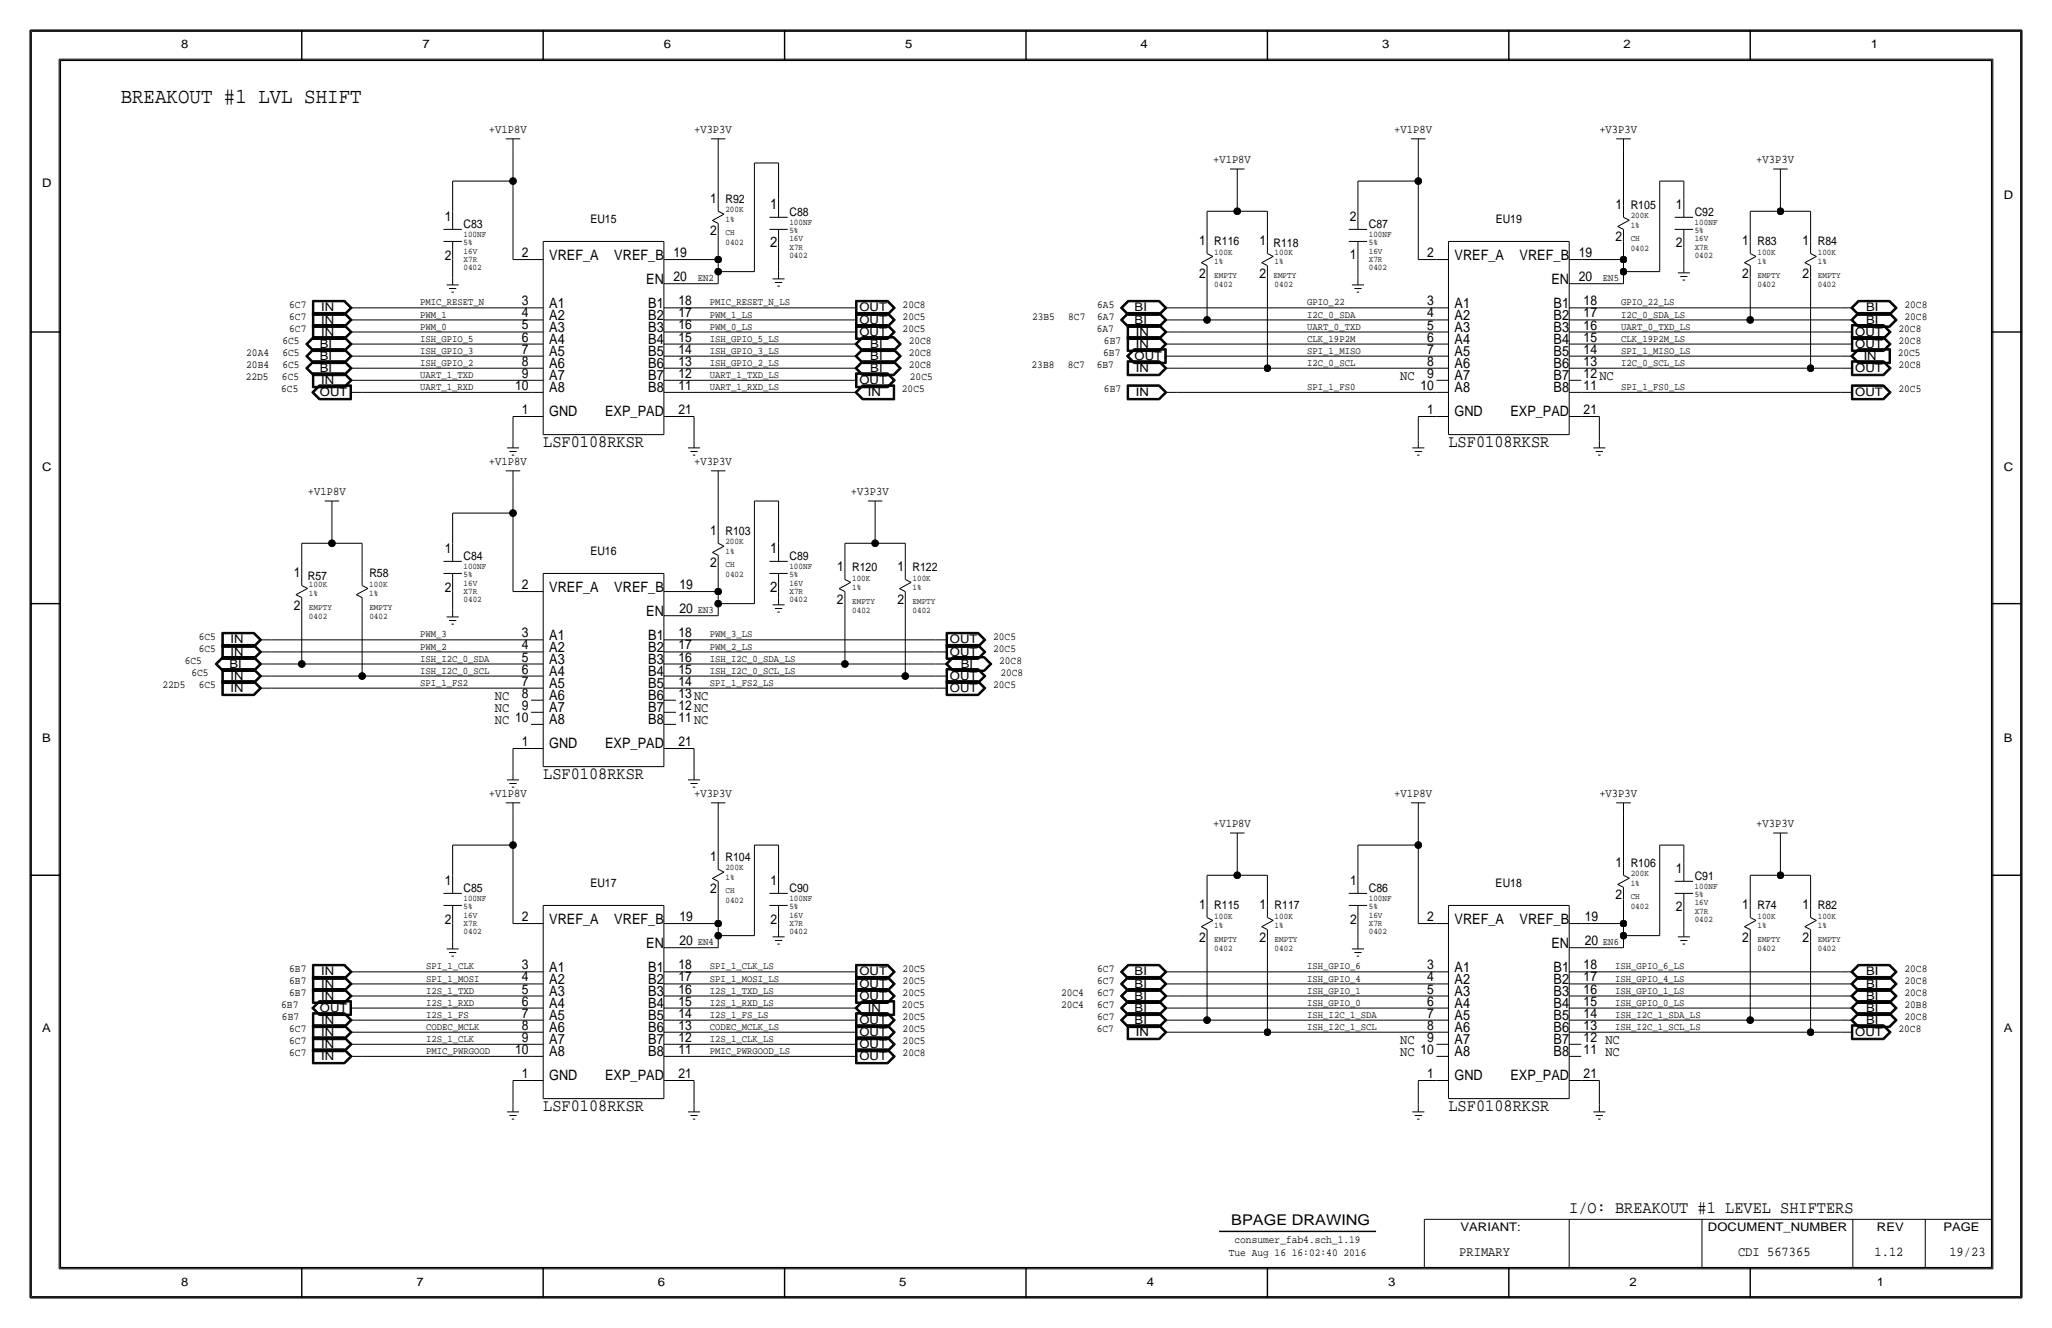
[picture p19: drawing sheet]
<svg xmlns="http://www.w3.org/2000/svg" width="432mm" height="279mm" viewBox="0 0 432 279" stroke-linecap="round" stroke-linejoin="round" font-family="sans-serif">
<defs><g id="words">
<text font-size="4.5" x="25.4" y="21.6">BREAKOUT #1 LVL SHIFT</text>
<g font-size="3.6">
<text x="114.3" y="94">LSF0108RKSR</text>
<text x="304.8" y="94">LSF0108RKSR</text>
<text x="114.3" y="163.8">LSF0108RKSR</text>
<text x="114.3" y="233.7">LSF0108RKSR</text>
<text x="304.8" y="233.7">LSF0108RKSR</text>
<text x="330.2" y="255.3">I/O: BREAKOUT #1 LEVEL SHIFTERS</text>
</g>
<g font-size="3.1">
<text x="162" y="43.9">1</text>
<text x="162" y="52.1">2</text>
<text x="162" y="116.3">1</text>
<text x="162" y="124.5">2</text>
<text x="259.1" y="257.8">BPAGE DRAWING</text>
</g>
<g font-size="3">
<text x="115.6" y="54.6">VREF_A</text>
<text x="129.3" y="54.6">VREF_B</text>
<text x="136" y="59.7">EN</text>
<text x="306.1" y="54.6">VREF_A</text>
<text x="319.8" y="54.6">VREF_B</text>
<text x="326.5" y="59.7">EN</text>
<text x="115.6" y="64.8">A1</text>
<text x="136.4" y="64.8">B1</text>
<text x="306.1" y="64.8">A1</text>
<text x="326.9" y="64.8">B1</text>
<text x="115.6" y="69.8">A3</text>
<text x="115.6" y="67.3">A2</text>
<text x="136.4" y="69.9">B3</text>
<text x="136.4" y="67.3">B2</text>
<text x="306.1" y="69.8">A3</text>
<text x="306.1" y="67.3">A2</text>
<text x="326.9" y="69.9">B3</text>
<text x="326.9" y="67.3">B2</text>
<text x="115.6" y="72.4">A4</text>
<text x="115.6" y="74.9">A5</text>
<text x="115.6" y="77.5">A6</text>
<text x="136.4" y="77.5">B6</text>
<text x="136.4" y="74.9">B5</text>
<text x="136.4" y="72.4">B4</text>
<text x="306.1" y="72.4">A4</text>
<text x="306.1" y="74.9">A5</text>
<text x="306.1" y="77.5">A6</text>
<text x="326.9" y="77.5">B6</text>
<text x="326.9" y="74.9">B5</text>
<text x="326.9" y="72.4">B4</text>
<text x="115.6" y="80">A7</text>
<text x="115.6" y="82.6">A8</text>
<text x="136.4" y="80">B7</text>
<text x="136.4" y="82.6">B8</text>
<text x="306.1" y="80">A7</text>
<text x="306.1" y="82.6">A8</text>
<text x="326.9" y="80">B7</text>
<text x="326.9" y="82.6">B8</text>
<text x="115.6" y="87.6">GND</text>
<text x="127.3" y="87.6">EXP_PAD</text>
<text x="306.1" y="87.6">GND</text>
<text x="317.8" y="87.6">EXP_PAD</text>
<text x="115.6" y="124.5">VREF_A</text>
<text x="129.3" y="124.5">VREF_B</text>
<text x="136" y="129.5">EN</text>
<text x="115.6" y="134.6">A1</text>
<text x="115.6" y="137.2">A2</text>
<text x="136.4" y="134.6">B1</text>
<text x="136.4" y="137.2">B2</text>
<text x="115.6" y="139.7">A3</text>
<text x="115.6" y="142.2">A4</text>
<text x="136.4" y="142.2">B4</text>
<text x="136.4" y="139.7">B3</text>
<text x="115.6" y="144.8">A5</text>
<text x="115.6" y="147.3">A6</text>
<text x="115.6" y="149.9">A7</text>
<text x="136.4" y="149.9">B7</text>
<text x="136.4" y="147.3">B6</text>
<text x="136.4" y="144.8">B5</text>
<text x="115.6" y="152.4">A8</text>
<text x="136.4" y="152.4">B8</text>
<text x="115.6" y="157.5">GND</text>
<text x="127.3" y="157.5">EXP_PAD</text>
<text x="115.6" y="194.3">VREF_A</text>
<text x="129.3" y="194.3">VREF_B</text>
<text x="306.1" y="194.3">VREF_A</text>
<text x="319.8" y="194.3">VREF_B</text>
<text x="136" y="199.4">EN</text>
<text x="326.5" y="199.4">EN</text>
<text x="115.6" y="204.5">A1</text>
<text x="115.6" y="209.5">A3</text>
<text x="115.6" y="207">A2</text>
<text x="136.4" y="204.5">B1</text>
<text x="136.4" y="209.6">B3</text>
<text x="136.4" y="207">B2</text>
<text x="306.1" y="204.5">A1</text>
<text x="306.1" y="209.5">A3</text>
<text x="306.1" y="207">A2</text>
<text x="326.9" y="204.5">B1</text>
<text x="326.9" y="209.6">B3</text>
<text x="326.9" y="207">B2</text>
<text x="115.6" y="212.1">A4</text>
<text x="115.6" y="214.6">A5</text>
<text x="136.4" y="214.6">B5</text>
<text x="136.4" y="212.1">B4</text>
<text x="306.1" y="212.1">A4</text>
<text x="306.1" y="214.6">A5</text>
<text x="326.9" y="214.6">B5</text>
<text x="326.9" y="212.1">B4</text>
<text x="115.6" y="217.2">A6</text>
<text x="115.6" y="219.7">A7</text>
<text x="136.4" y="219.7">B7</text>
<text x="136.4" y="217.2">B6</text>
<text x="306.1" y="217.2">A6</text>
<text x="306.1" y="219.7">A7</text>
<text x="326.9" y="219.7">B7</text>
<text x="326.9" y="217.2">B6</text>
<text x="115.6" y="227.3">GND</text>
<text x="115.6" y="222.3">A8</text>
<text x="127.3" y="227.3">EXP_PAD</text>
<text x="136.4" y="222.3">B8</text>
<text x="306.1" y="227.3">GND</text>
<text x="306.1" y="222.3">A8</text>
<text x="317.8" y="227.3">EXP_PAD</text>
<text x="326.9" y="222.3">B8</text>
</g>
<g font-size="2.9">
<text x="93.6" y="46.5">1</text>
<text x="149.5" y="42.7">1</text>
<text x="284.1" y="46.5">2</text>
<text x="340" y="43.9">1</text>
<text x="352.7" y="43.9">1</text>
<text x="149.5" y="49.5">2</text>
<text x="252.3" y="51.6">1</text>
<text x="265" y="51.6">1</text>
<text x="340" y="50.8">2</text>
<text x="352.7" y="52.1">2</text>
<text x="366.6" y="51.6">1</text>
<text x="379.3" y="51.6">1</text>
<text x="93.6" y="54.6">2</text>
<text x="109.8" y="54.1">2</text>
<text x="141.7" y="59.2">20</text>
<text x="141.7" y="54.1">19</text>
<text x="252.3" y="58.4">2</text>
<text x="265" y="58.4">2</text>
<text x="284.1" y="54.6">1</text>
<text x="300.3" y="54.1">2</text>
<text x="332.2" y="54.1">19</text>
<text x="332.2" y="59.2">20</text>
<text x="366.6" y="58.4">2</text>
<text x="379.3" y="58.4">2</text>
<text x="109.8" y="64.2">3</text>
<text x="142.7" y="64.2">18</text>
<text x="300.3" y="64.3">3</text>
<text x="333.2" y="64.3">18</text>
<text x="109.8" y="69.3">5</text>
<text x="109.8" y="66.8">4</text>
<text x="109.8" y="71.9">6</text>
<text x="142.7" y="71.9">15</text>
<text x="142.7" y="66.8">17</text>
<text x="142.7" y="69.3">16</text>
<text x="300.3" y="66.8">4</text>
<text x="300.3" y="69.3">5</text>
<text x="300.3" y="71.9">6</text>
<text x="333.2" y="66.8">17</text>
<text x="333.2" y="71.9">15</text>
<text x="333.2" y="69.3">16</text>
<text x="109.8" y="74.4">7</text>
<text x="109.8" y="76.9">8</text>
<text x="142.7" y="76.9">13</text>
<text x="142.7" y="74.4">14</text>
<text x="300.3" y="74.4">7</text>
<text x="300.3" y="77">8</text>
<text x="333.2" y="77">13</text>
<text x="333.2" y="74.4">14</text>
<text x="108.4" y="82">10</text>
<text x="109.8" y="79.5">9</text>
<text x="142.7" y="79.5">12</text>
<text x="142.7" y="82">11</text>
<text x="294.6" y="80">NC</text>
<text x="298.9" y="82">10</text>
<text x="300.3" y="79.5">9</text>
<text x="333.2" y="79.5">12NC</text>
<text x="333.2" y="82">11</text>
<text x="109.8" y="87.1">1</text>
<text x="142.7" y="87.1">21</text>
<text x="300.3" y="87.1">1</text>
<text x="333.2" y="87.1">21</text>
<text x="149.5" y="112.5">1</text>
<text x="93.6" y="116.3">1</text>
<text x="149.5" y="119.4">2</text>
<text x="61.8" y="121.4">1</text>
<text x="93.6" y="124.5">2</text>
<text x="109.8" y="123.9">2</text>
<text x="143" y="123.9">19</text>
<text x="176.1" y="120.1">1</text>
<text x="188.8" y="120.1">1</text>
<text x="61.8" y="128.3">2</text>
<text x="143" y="129">20</text>
<text x="176.1" y="127">2</text>
<text x="188.8" y="127">2</text>
<text x="109.8" y="134.1">3</text>
<text x="109.8" y="136.6">4</text>
<text x="142.7" y="136.6">17</text>
<text x="142.7" y="134.1">18</text>
<text x="109.8" y="139.2">5</text>
<text x="109.8" y="141.7">6</text>
<text x="142.7" y="139.2">16</text>
<text x="142.7" y="141.7">15</text>
<text x="104.1" y="149.9">NC</text>
<text x="104.1" y="147.3">NC</text>
<text x="109.8" y="144.3">7</text>
<text x="109.8" y="146.8">8</text>
<text x="109.8" y="149.3">9</text>
<text x="142.7" y="146.8">13NC</text>
<text x="142.7" y="149.3">12NC</text>
<text x="142.7" y="144.3">14</text>
<text x="104.1" y="152.4">NC 10</text>
<text x="142.7" y="151.9">11NC</text>
<text x="109.8" y="157">1</text>
<text x="142.7" y="157">21</text>
<text x="149.5" y="181.1">1</text>
<text x="340" y="182.4">1</text>
<text x="352.7" y="183.6">1</text>
<text x="93.6" y="186.2">1</text>
<text x="149.5" y="187.9">2</text>
<text x="162.2" y="186.2">1</text>
<text x="252.3" y="191.3">1</text>
<text x="265" y="191.3">1</text>
<text x="284.1" y="186.2">1</text>
<text x="340" y="189.2">2</text>
<text x="352.7" y="191.8">2</text>
<text x="366.6" y="191.3">1</text>
<text x="379.3" y="191.3">1</text>
<text x="93.6" y="194.3">2</text>
<text x="109.8" y="193.8">2</text>
<text x="143" y="193.8">19</text>
<text x="162.2" y="194.3">2</text>
<text x="284.1" y="194.3">2</text>
<text x="300.3" y="193.8">2</text>
<text x="333.5" y="193.8">19</text>
<text x="109.8" y="204">3</text>
<text x="142.7" y="203.9">18</text>
<text x="143" y="198.9">20</text>
<text x="252.3" y="198.1">2</text>
<text x="265" y="198.1">2</text>
<text x="300.3" y="204">3</text>
<text x="333.2" y="204">18</text>
<text x="333.5" y="198.9">20</text>
<text x="366.6" y="198.1">2</text>
<text x="379.3" y="198.1">2</text>
<text x="109.8" y="206.5">4</text>
<text x="109.8" y="209">5</text>
<text x="142.7" y="209">16</text>
<text x="142.7" y="206.5">17</text>
<text x="300.3" y="206.5">4</text>
<text x="300.3" y="209">5</text>
<text x="333.2" y="206.5">17</text>
<text x="333.2" y="209">16</text>
<text x="109.8" y="211.6">6</text>
<text x="109.8" y="214.1">7</text>
<text x="142.7" y="214.1">14</text>
<text x="142.7" y="211.6">15</text>
<text x="300.3" y="211.6">6</text>
<text x="300.3" y="214.1">7</text>
<text x="333.2" y="211.6">15</text>
<text x="333.2" y="214.1">14</text>
<text x="108.4" y="221.7">10</text>
<text x="109.8" y="216.7">8</text>
<text x="109.8" y="219.2">9</text>
<text x="142.7" y="216.7">13</text>
<text x="142.7" y="219.2">12</text>
<text x="142.7" y="221.7">11</text>
<text x="294.6" y="219.7">NC</text>
<text x="300.3" y="216.7">8</text>
<text x="300.3" y="219.2">9</text>
<text x="333.2" y="216.7">13</text>
<text x="333.2" y="219.2">12 NC</text>
<text x="333.2" y="221.7">11 NC</text>
<text x="109.8" y="226.8">1</text>
<text x="142.7" y="226.8">21</text>
<text x="294.6" y="222.3">NC 10</text>
<text x="300.3" y="226.8">1</text>
<text x="333.2" y="226.8">21</text>
<text x="307.1" y="264.2">PRIMARY</text>
<text x="365.7" y="264.2">CDI 567365</text>
<text x="394.5" y="264.2">1.12</text>
<text x="410.2" y="264.2">19/23</text>
</g>
<g font-size="2.5">
<text x="38.1" y="10.2">8</text>
<text x="88.9" y="10.2">7</text>
<text x="139.7" y="10.2">6</text>
<text x="190.5" y="10.2">5</text>
<text x="240" y="10.2">4</text>
<text x="290.8" y="10.2">3</text>
<text x="341.6" y="10.2">2</text>
<text x="393.7" y="10.2">1</text>
<text x="102.9" y="27.9">+V1P8V</text>
<text x="146.1" y="27.9">+V3P3V</text>
<text x="293.4" y="27.9">+V1P8V</text>
<text x="336.5" y="27.9">+V3P3V</text>
<text x="255.3" y="34.3">+V1P8V</text>
<text x="369.6" y="34.3">+V3P3V</text>
<text x="8.9" y="39.4">D</text>
<text x="421.6" y="41.9">D</text>
<text x="124.2" y="47">EU15</text>
<text x="152.7" y="42.7">R92</text>
<text x="166.1" y="45.5">C88</text>
<text x="314.7" y="47">EU19</text>
<text x="343.2" y="43.9">R105</text>
<text x="356.6" y="45.5">C92</text>
<text x="97.5" y="48">C83</text>
<text x="255.5" y="51.6">R116</text>
<text x="268" y="52.1">R118</text>
<text x="288" y="48">C87</text>
<text x="369.8" y="51.6">R83</text>
<text x="382.5" y="51.6">R84</text>
<text x="67.6" y="65.5">IN</text>
<text x="180.8" y="65.5">OUT</text>
<text x="238.8" y="65.5">BI</text>
<text x="392.7" y="65.5">BI</text>
<text x="67.6" y="70.6">IN</text>
<text x="67.6" y="68.1">IN</text>
<text x="180.8" y="70.6">OUT</text>
<text x="180.8" y="68.1">OUT</text>
<text x="238.8" y="68.1">BI</text>
<text x="239" y="70.6">IN</text>
<text x="390.4" y="70.6">OUT</text>
<text x="392.7" y="68.1">BI</text>
<text x="67.3" y="75.7">BI</text>
<text x="67.3" y="73.2">BI</text>
<text x="183.1" y="75.7">BI</text>
<text x="183.1" y="73.2">BI</text>
<text x="238.8" y="75.7">OUT</text>
<text x="239" y="73.2">IN</text>
<text x="390.4" y="73.2">OUT</text>
<text x="392.2" y="75.7">IN</text>
<text x="67.3" y="83.3">OUT</text>
<text x="67.3" y="78.2">BI</text>
<text x="67.6" y="80.8">IN</text>
<text x="180.8" y="80.8">OUT</text>
<text x="182.6" y="83.3">IN</text>
<text x="183.1" y="78.2">BI</text>
<text x="239" y="83.3">IN</text>
<text x="239" y="78.2">IN</text>
<text x="390.4" y="83.3">OUT</text>
<text x="390.4" y="78.2">OUT</text>
<text x="8.9" y="99.1">C</text>
<text x="102.9" y="97.8">+V1P8V</text>
<text x="146.1" y="97.8">+V3P3V</text>
<text x="421.6" y="99.1">C</text>
<text x="64.8" y="104.1">+V1P8V</text>
<text x="179.1" y="104.1">+V3P3V</text>
<text x="152.7" y="112.5">R103</text>
<text x="97.5" y="117.9">C84</text>
<text x="124.2" y="116.8">EU16</text>
<text x="166.1" y="117.9">C89</text>
<text x="64.8" y="121.9">R57</text>
<text x="77.7" y="121.4">R58</text>
<text x="179.3" y="120.1">R120</text>
<text x="192" y="120.1">R122</text>
<text x="48.5" y="137.9">IN</text>
<text x="48.5" y="135.4">IN</text>
<text x="199.9" y="137.9">OUT</text>
<text x="199.9" y="135.4">OUT</text>
<text x="48.3" y="140.5">BI</text>
<text x="48.5" y="143">IN</text>
<text x="199.9" y="143">OUT</text>
<text x="202.2" y="140.5">BI</text>
<text x="48.5" y="145.5">IN</text>
<text x="199.9" y="145.5">OUT</text>
<text x="8.9" y="156.2">B</text>
<text x="421.6" y="156.2">B</text>
<text x="102.9" y="167.6">+V1P8V</text>
<text x="146.1" y="167.6">+V3P3V</text>
<text x="293.4" y="167.6">+V1P8V</text>
<text x="336.5" y="167.6">+V3P3V</text>
<text x="255.3" y="174">+V1P8V</text>
<text x="369.6" y="174">+V3P3V</text>
<text x="152.7" y="181.1">R104</text>
<text x="343.2" y="182.4">R106</text>
<text x="356.6" y="185.2">C91</text>
<text x="97.5" y="187.7">C85</text>
<text x="124.2" y="186.7">EU17</text>
<text x="166.1" y="187.7">C90</text>
<text x="255.5" y="191.3">R115</text>
<text x="268.2" y="191.3">R117</text>
<text x="288" y="187.7">C86</text>
<text x="314.7" y="186.7">EU18</text>
<text x="369.8" y="191.3">R74</text>
<text x="382.5" y="191.3">R82</text>
<text x="67.6" y="207.8">IN</text>
<text x="67.6" y="205.2">IN</text>
<text x="180.8" y="207.8">OUT</text>
<text x="180.8" y="205.2">OUT</text>
<text x="238.8" y="207.8">BI</text>
<text x="238.8" y="205.2">BI</text>
<text x="392.7" y="207.8">BI</text>
<text x="392.7" y="205.2">BI</text>
<text x="67.3" y="212.9">OUT</text>
<text x="67.6" y="215.4">IN</text>
<text x="67.6" y="210.3">IN</text>
<text x="180.8" y="215.4">OUT</text>
<text x="180.8" y="210.3">OUT</text>
<text x="182.6" y="212.9">IN</text>
<text x="238.8" y="215.4">BI</text>
<text x="238.8" y="212.9">BI</text>
<text x="238.8" y="210.3">BI</text>
<text x="392.7" y="215.4">BI</text>
<text x="392.7" y="212.9">BI</text>
<text x="392.7" y="210.3">BI</text>
<text x="8.9" y="217.2">A</text>
<text x="67.6" y="220.5">IN</text>
<text x="67.6" y="217.9">IN</text>
<text x="180.8" y="220.5">OUT</text>
<text x="180.8" y="217.9">OUT</text>
<text x="239" y="217.9">IN</text>
<text x="390.4" y="217.9">OUT</text>
<text x="421.6" y="217.2">A</text>
<text x="67.6" y="223">IN</text>
<text x="180.8" y="223">OUT</text>
<text x="307.3" y="259.1">VARIANT:</text>
<text x="359.4" y="259.1">DOCUMENT_NUMBER</text>
<text x="395" y="259.1">REV</text>
<text x="408.9" y="259.1">PAGE</text>
<text x="38.1" y="270.5">8</text>
<text x="87.6" y="270.5">7</text>
<text x="138.4" y="270.5">6</text>
<text x="189.2" y="270.5">5</text>
<text x="241.3" y="270.5">4</text>
<text x="292.1" y="270.5">3</text>
<text x="342.9" y="270.5">2</text>
<text x="395" y="270.5">1</text>
</g>
<g font-size="2.3">
<text x="60.9" y="64.8">6C7</text>
<text x="189.9" y="64.8">20C8</text>
<text x="230.9" y="64.8">6A5</text>
<text x="400.8" y="64.8">20C8</text>
<text x="60.9" y="67.3">6C7</text>
<text x="60.9" y="69.9">6C7</text>
<text x="189.9" y="69.9">20C5</text>
<text x="189.9" y="67.3">20C5</text>
<text x="217.2" y="67.3">23B5</text>
<text x="224.8" y="67.3">8C7</text>
<text x="230.8" y="69.9">6A7</text>
<text x="230.9" y="67.3">6A7</text>
<text x="399.5" y="69.8">20C8</text>
<text x="400.8" y="67.3">20C8</text>
<text x="51.8" y="77.5">20B4</text>
<text x="51.8" y="74.9">20A4</text>
<text x="59.4" y="77.5">6C5</text>
<text x="59.4" y="74.9">6C5</text>
<text x="59.4" y="72.4">6C5</text>
<text x="191.2" y="74.9">20C8</text>
<text x="191.2" y="77.5">20C8</text>
<text x="191.2" y="72.4">20C8</text>
<text x="217.1" y="77.5">23B8</text>
<text x="224.7" y="77.5">8C7</text>
<text x="230.8" y="77.5">6B7</text>
<text x="232.2" y="74.9">6B7</text>
<text x="232.3" y="72.4">6B7</text>
<text x="399.3" y="74.9">20C5</text>
<text x="399.5" y="77.5">20C8</text>
<text x="399.5" y="72.4">20C8</text>
<text x="51.7" y="80">22D5</text>
<text x="59.2" y="82.6">6C5</text>
<text x="59.3" y="80">6C5</text>
<text x="189.8" y="82.5">20C5</text>
<text x="191.5" y="80">20C5</text>
<text x="232.3" y="82.6">6B7</text>
<text x="399.5" y="82.5">20C5</text>
<text x="41.8" y="137.2">6C5</text>
<text x="41.8" y="134.6">6C5</text>
<text x="209" y="134.6">20C5</text>
<text x="209" y="137.2">20C5</text>
<text x="38.9" y="139.7">6C5</text>
<text x="40.3" y="142.2">6C5</text>
<text x="210.3" y="139.7">20C8</text>
<text x="210.5" y="142.2">20C8</text>
<text x="34.2" y="144.8">22D5</text>
<text x="41.8" y="144.8">6C5</text>
<text x="209" y="144.8">20C5</text>
<text x="60.9" y="209.6">6B7</text>
<text x="60.9" y="204.5">6B7</text>
<text x="60.9" y="207">6B7</text>
<text x="189.9" y="204.5">20C5</text>
<text x="189.9" y="209.5">20C5</text>
<text x="189.9" y="207">20C5</text>
<text x="223.3" y="209.6">20C4</text>
<text x="230.9" y="209.6">6C7</text>
<text x="230.9" y="207">6C7</text>
<text x="230.9" y="204.5">6C7</text>
<text x="400.8" y="207">20C8</text>
<text x="400.8" y="209.5">20C8</text>
<text x="400.8" y="204.5">20C8</text>
<text x="59.2" y="212.1">6B7</text>
<text x="59.3" y="214.6">6B7</text>
<text x="189.8" y="212.1">20C5</text>
<text x="189.9" y="214.6">20C5</text>
<text x="223.3" y="212.1">20C4</text>
<text x="230.9" y="214.6">6C7</text>
<text x="230.9" y="212.1">6C7</text>
<text x="400.8" y="214.6">20C8</text>
<text x="400.8" y="212.1">20B8</text>
<text x="60.9" y="219.7">6C7</text>
<text x="60.9" y="217.2">6C7</text>
<text x="189.9" y="219.7">20C5</text>
<text x="189.9" y="217.2">20C5</text>
<text x="230.8" y="217.2">6C7</text>
<text x="399.5" y="217.2">20C8</text>
<text x="60.9" y="222.3">6C7</text>
<text x="189.9" y="222.2">20C8</text>
<text x="259.8" y="261.6">consumer_fab4.sch_1.19</text>
<text x="258.6" y="264.2">Tue Aug 16 16:02:40 2016</text>
</g>
<g font-size="2.1">
<text x="146.8" y="59.2">EN2</text>
<text x="337.3" y="59.2">EN5</text>
<text x="88.4" y="64.3">PMIC_RESET_N</text>
<text x="149.3" y="64.3">PMIC_RESET_N_LS</text>
<text x="275.1" y="64.3">GPIO_22</text>
<text x="341.1" y="64.3">GPIO_22_LS</text>
<text x="88.4" y="69.3">PWM_0</text>
<text x="88.4" y="71.9">ISH_GPIO_5</text>
<text x="88.4" y="66.8">PWM_1</text>
<text x="149.3" y="71.9">ISH_GPIO_5_LS</text>
<text x="149.3" y="69.3">PWM_0_LS</text>
<text x="149.3" y="66.8">PWM_1_LS</text>
<text x="275.1" y="71.9">CLK_19P2M</text>
<text x="275.1" y="69.3">UART_0_TXD</text>
<text x="275.1" y="66.8">I2C_0_SDA</text>
<text x="341.1" y="71.9">CLK_19P2M_LS</text>
<text x="341.1" y="69.3">UART_0_TXD_LS</text>
<text x="341.1" y="66.8">I2C_0_SDA_LS</text>
<text x="88.4" y="77">ISH_GPIO_2</text>
<text x="88.4" y="74.4">ISH_GPIO_3</text>
<text x="149.3" y="74.4">ISH_GPIO_3_LS</text>
<text x="149.3" y="77">ISH_GPIO_2_LS</text>
<text x="275.1" y="77">I2C_0_SCL</text>
<text x="275.1" y="74.4">SPI_1_MISO</text>
<text x="341.1" y="74.4">SPI_1_MISO_LS</text>
<text x="341.1" y="77">I2C_0_SCL_LS</text>
<text x="88.4" y="79.5">UART_1_TXD</text>
<text x="88.4" y="82">UART_1_RXD</text>
<text x="149.3" y="79.5">UART_1_TXD_LS</text>
<text x="149.3" y="82">UART_1_RXD_LS</text>
<text x="275.1" y="82">SPI_1_FS0</text>
<text x="341.1" y="82">SPI_1_FS0_LS</text>
<text x="146.8" y="129">EN3</text>
<text x="88.4" y="136.7">PWM_2</text>
<text x="88.4" y="134.1">PWM_3</text>
<text x="149.3" y="134.1">PWM_3_LS</text>
<text x="149.3" y="136.7">PWM_2_LS</text>
<text x="88.4" y="141.7">ISH_I2C_0_SCL</text>
<text x="88.4" y="139.2">ISH_I2C_0_SDA</text>
<text x="149.4" y="139.2">ISH_I2C_0_SDA_LS</text>
<text x="149.4" y="141.7">ISH_I2C_0_SCL_LS</text>
<text x="88.4" y="144.3">SPI_1_FS2</text>
<text x="149.3" y="144.3">SPI_1_FS2_LS</text>
<text x="89.7" y="204">SPI_1_CLK</text>
<text x="146.8" y="198.9">EN4</text>
<text x="149.3" y="204">SPI_1_CLK_LS</text>
<text x="275.1" y="204">ISH_GPIO_6</text>
<text x="337.3" y="198.9">EN6</text>
<text x="339.8" y="204">ISH_GPIO_6_LS</text>
<text x="89.7" y="209">I2S_1_TXD</text>
<text x="89.7" y="206.5">SPI_1_MOSI</text>
<text x="149.3" y="209">I2S_1_TXD_LS</text>
<text x="149.3" y="206.5">SPI_1_MOSI_LS</text>
<text x="275.1" y="209">ISH_GPIO_1</text>
<text x="275.1" y="206.5">ISH_GPIO_4</text>
<text x="339.8" y="206.5">ISH_GPIO_4_LS</text>
<text x="339.8" y="209">ISH_GPIO_1_LS</text>
<text x="89.7" y="214.1">I2S_1_FS</text>
<text x="89.7" y="211.6">I2S_1_RXD</text>
<text x="149.3" y="214.1">I2S_1_FS_LS</text>
<text x="149.3" y="211.6">I2S_1_RXD_LS</text>
<text x="275.1" y="211.6">ISH_GPIO_0</text>
<text x="275.1" y="214.1">ISH_I2C_1_SDA</text>
<text x="339.8" y="211.6">ISH_GPIO_0_LS</text>
<text x="339.9" y="214.1">ISH_I2C_1_SDA_LS</text>
<text x="89.7" y="221.7">PMIC_PWRGOOD</text>
<text x="89.7" y="219.2">I2S_1_CLK</text>
<text x="89.7" y="216.7">CODEC_MCLK</text>
<text x="149.3" y="221.7">PMIC_PWRGOOD_LS</text>
<text x="149.3" y="219.2">I2S_1_CLK_LS</text>
<text x="149.3" y="216.7">CODEC_MCLK_LS</text>
<text x="275.1" y="216.7">ISH_I2C_1_SCL</text>
<text x="339.9" y="216.7">ISH_I2C_1_SCL_LS</text>
</g>
<g font-size="1.8">
<text x="152.6" y="44.7">200K</text>
<text x="152.6" y="46.7">1%</text>
<text x="166.1" y="47.2">100NF</text>
<text x="343.1" y="46">200K</text>
<text x="356.6" y="47.2">100NF</text>
<text x="97.5" y="49.8">100NF</text>
<text x="97.5" y="51.6">5%</text>
<text x="97.5" y="53.3">16V</text>
<text x="152.6" y="51.6">0402</text>
<text x="152.7" y="49.5">CH</text>
<text x="166.1" y="49">5%</text>
<text x="166.1" y="50.8">16V</text>
<text x="166.1" y="52.6">X7R</text>
<text x="255.5" y="53.6">100K</text>
<text x="268.2" y="53.6">100K</text>
<text x="288" y="49.8">100NF</text>
<text x="288" y="51.6">5%</text>
<text x="288" y="53.3">16V</text>
<text x="343.1" y="52.8">0402</text>
<text x="343.1" y="48">1%</text>
<text x="343.2" y="50.8">CH</text>
<text x="356.6" y="49">5%</text>
<text x="356.6" y="50.8">16V</text>
<text x="356.6" y="52.6">X7R</text>
<text x="369.8" y="53.6">100K</text>
<text x="382.5" y="53.6">100K</text>
<text x="97.5" y="56.9">0402</text>
<text x="97.5" y="55.1">X7R</text>
<text x="166.1" y="54.4">0402</text>
<text x="255.5" y="55.6">1%</text>
<text x="255.5" y="58.4">EMPTY</text>
<text x="268" y="58.4">EMPTY</text>
<text x="268.2" y="55.6">1%</text>
<text x="288" y="56.9">0402</text>
<text x="288" y="55.1">X7R</text>
<text x="356.6" y="54.4">0402</text>
<text x="369.8" y="55.6">1%</text>
<text x="369.8" y="58.4">EMPTY</text>
<text x="382.5" y="55.6">1%</text>
<text x="382.5" y="58.4">EMPTY</text>
<text x="255.5" y="60.4">0402</text>
<text x="268.2" y="60.4">0402</text>
<text x="369.8" y="60.4">0402</text>
<text x="382.5" y="60.4">0402</text>
<text x="97.5" y="119.6">100NF</text>
<text x="152.6" y="114.5">200K</text>
<text x="152.6" y="116.6">1%</text>
<text x="152.7" y="119.4">CH</text>
<text x="166.1" y="119.6">100NF</text>
<text x="65" y="123.4">100K</text>
<text x="65" y="125.5">1%</text>
<text x="77.7" y="123.4">100K</text>
<text x="77.7" y="125.5">1%</text>
<text x="97.5" y="121.4">5%</text>
<text x="97.5" y="123.2">16V</text>
<text x="97.5" y="125">X7R</text>
<text x="152.6" y="121.4">0402</text>
<text x="166.1" y="121.4">5%</text>
<text x="166.1" y="123.2">16V</text>
<text x="166.1" y="125">X7R</text>
<text x="179.3" y="122.2">100K</text>
<text x="179.3" y="124.2">1%</text>
<text x="192" y="122.2">100K</text>
<text x="192" y="124.2">1%</text>
<text x="65" y="130.3">0402</text>
<text x="65" y="128.3">EMPTY</text>
<text x="77.7" y="130.3">0402</text>
<text x="77.7" y="128.3">EMPTY</text>
<text x="97.5" y="126.7">0402</text>
<text x="166.1" y="126.7">0402</text>
<text x="179.3" y="129">0402</text>
<text x="179.3" y="127">EMPTY</text>
<text x="192" y="129">0402</text>
<text x="192" y="127">EMPTY</text>
<text x="152.6" y="183.1">200K</text>
<text x="152.6" y="185.2">1%</text>
<text x="343.1" y="184.4">200K</text>
<text x="97.5" y="189.5">100NF</text>
<text x="97.5" y="191.3">5%</text>
<text x="152.6" y="190">0402</text>
<text x="152.7" y="188">CH</text>
<text x="166.1" y="189.5">100NF</text>
<text x="166.1" y="191.3">5%</text>
<text x="288" y="189.5">100NF</text>
<text x="288" y="191.3">5%</text>
<text x="343.1" y="191.3">0402</text>
<text x="343.1" y="186.4">1%</text>
<text x="343.2" y="189.2">CH</text>
<text x="356.6" y="186.9">100NF</text>
<text x="356.6" y="188.7">5%</text>
<text x="356.6" y="190.5">16V</text>
<text x="97.5" y="193">16V</text>
<text x="97.5" y="196.6">0402</text>
<text x="97.5" y="194.8">X7R</text>
<text x="166.1" y="196.6">0402</text>
<text x="166.1" y="193">16V</text>
<text x="166.1" y="194.8">X7R</text>
<text x="255.5" y="193.3">100K</text>
<text x="255.5" y="195.3">1%</text>
<text x="268.2" y="193.3">100K</text>
<text x="268.2" y="195.3">1%</text>
<text x="288" y="193">16V</text>
<text x="288" y="196.6">0402</text>
<text x="288" y="194.8">X7R</text>
<text x="356.6" y="194.1">0402</text>
<text x="356.6" y="192.3">X7R</text>
<text x="369.8" y="193.3">100K</text>
<text x="369.8" y="195.3">1%</text>
<text x="382.5" y="193.3">100K</text>
<text x="382.5" y="195.3">1%</text>
<text x="255.5" y="200.2">0402</text>
<text x="255.5" y="198.1">EMPTY</text>
<text x="268.2" y="200.2">0402</text>
<text x="268.2" y="198.1">EMPTY</text>
<text x="369.8" y="198.1">EMPTY</text>
<text x="369.8" y="200.2">0402</text>
<text x="382.5" y="200.2">0402</text>
<text x="382.5" y="198.1">EMPTY</text>
</g>
</g></defs>
<g fill="none" stroke="#000" stroke-width=".21">
<path d="M6.6 6.6h418.6zM6.6 6.6v266.2zM12.4 12.4v254.6zM12.4 12.4h407zM419.4 12.4v254.6zM425.2 6.6v266.2zM95.2 38.1v6.3zM95.2 38.1h12.7zM106.4 29.2h3.1zM107.9 38.1v16.5zM107.9 31.7v6.4zM107.9 29.2v2.5z"/>
<path d="M149.6 29.2h3.1zM151.1 31.7v10.2zM151.1 29.2v2.5zM158.7 34.3h5.1zM158.7 34.3v22.9zM163.8 34.3v7.6zM258.8 35.6h3.1zM260.3 38.1v6.3zM260.3 35.6v2.5zM285.8 38.1h12.6zM285.8 38.1v6.3zM296.9 29.2h3.1z"/>
<path d="M298.4 38.1v16.5zM298.4 31.7v6.4zM298.4 29.2v2.5zM340.1 29.2h3.1zM341.6 31.8v11.4zM341.6 29.2v2.5zM349.2 38.1v19.1zM349.2 38.1h5.1zM354.3 38.1v3.8zM373.1 35.6h3.1zM374.6 38.1v6.3zM374.6 35.6v2.5z"/>
<path d="M93.3 48.3h3.9zM93.3 50.8h3.9zM94 59.9h2.5zM95.2 54.6v3.8zM95.2 58.4v1.5zM95.2 50.8v3.8zM95.2 44.4v3.9zM107.9 54.6h3.9zM111.8 54.6h2.5zM114.3 50.8h25.4zM114.3 50.8v40.6zM139.7 50.8v40.6z"/>
<path d="M139.7 54.6h2.5zM139.7 59.7h2.5zM142.2 54.6h8.9zM142.2 59.7h8.9zM149.9 46.4l2.4-1.3zM149.9 46.4l1.2 .6zM151.1 49.5v5.1zM151.1 54.6v2.6zM151.1 57.2v2.5zM151.1 41.9v2.5zM151.1 44.4l1.2 .7zM151.1 47v2.5z"/>
<path d="M151.1 57.2h7.6zM161.9 45.7h3.9zM161.9 48.3h3.9zM162.6 58.7h2.5zM163.1 59.4h1.5zM163.8 52.1v5zM163.8 57.2v1.5zM163.8 48.3v3.8zM163.8 41.9v3.8zM252.8 55.3l2.4-1.4zM252.8 55.3l1.2 .6zM254 44.4h6.3z"/>
<path d="M254 44.5v6.3zM254 58.4v8.9zM254 50.8v2.5zM254 53.3l1.2 .6zM254 55.9v2.5zM260.3 44.4h6.4zM265.5 55.3l2.4-1.4zM265.5 55.3l1.2 .6zM266.7 44.4v6.4zM266.7 58.4v19.1zM266.7 50.8v2.5zM266.7 53.3l1.2 .6z"/>
<path d="M266.7 55.9v2.5zM283.8 48.3h3.9zM283.8 50.8h3.9zM284.5 59.9h2.5zM285.8 54.6v3.8zM285.8 58.4v1.5zM285.8 50.8v3.8zM285.8 44.4v3.9zM298.4 54.6h3.9zM302.3 54.6h2.5zM304.8 50.8h25.4zM304.8 50.8v40.6z"/>
<path d="M330.2 50.8v40.6zM330.2 54.6h2.5zM330.2 59.7h2.5zM332.7 59.7h8.9zM332.7 54.6h8.9zM340.4 47.7l1.2 .6zM340.4 47.7l2.4-1.4zM341.6 57.2h7.7zM341.6 54.6v2.6zM341.6 57.2v2.5zM341.6 50.8v3.8zM341.6 43.2v2.5z"/>
<path d="M341.6 45.7l1.2 .6zM341.6 48.3v2.5zM352.4 45.7h3.9zM352.4 48.3h3.9zM353.1 57.4h2.5zM353.6 58.2h1.5zM354.1 58.9h.5zM354.3 52.1v3.8zM354.3 55.9v1.5zM354.3 48.3v3.8zM354.3 41.9v3.8zM367.1 55.3l1.2 .6z"/>
<path d="M367.1 55.3l2.4-1.4zM368.3 44.4h6.3zM368.3 44.5v6.3zM368.3 58.4v8.9zM368.3 50.8v2.5zM368.3 53.3l1.2 .6zM368.3 55.9v2.5zM374.6 44.4h6.4zM379.8 55.3l1.2 .6zM379.8 55.3l2.4-1.4zM381 44.4v6.4zM381 58.4v19.1z"/>
<path d="M381 50.8v2.5zM381 53.3l1.2 .6zM381 55.9v2.5zM64.3 77.5l1.6-1.6zM64.3 74.9l1.6-1.5zM64.3 72.4l1.6-1.6zM64.3 77.5l1.6 1.5zM64.3 74.9l1.6 1.6zM64.3 72.4l1.6 1.6zM64.5 77.5l1.4-1.5zM64.5 74.9l1.4-1.4zM64.5 72.4l1.4-1.5z"/>
<path d="M64.5 77.5l1.4 1.4zM64.5 74.9l1.4 1.5zM64.5 72.4l1.4 1.5zM64.6 77.5l1.4-1.4zM64.6 74.9l1.4-1.3zM64.6 72.4l1.4-1.4zM64.6 77.5l1.4 1.3zM64.6 74.9l1.4 1.4zM64.6 72.4l1.4 1.4zM64.8 77.5l1.2 1.2zM64.8 74.9l1.2 1.3zM64.8 72.4l1.2 1.3z"/>
<path d="M64.8 77.5l1.2-1.3zM64.8 74.9l1.2-1.2zM64.8 72.4l1.2-1.3zM65.7 78.4v3.2zM65.7 68.3v3.1zM65.7 71.4h6.8zM65.7 65.7v3.2zM65.7 68.9h6.8zM65.7 63.2v3.1zM65.7 66.3h6.8zM65.7 78.4h6.8zM65.7 68.3h6.8z"/>
<path d="M65.7 65.7h6.8zM65.7 63.2h6.8zM65.8 78.5v3zM65.8 68.4v2.9zM65.8 71.3h6.7zM65.8 65.8v3zM65.8 68.8h6.7zM65.8 63.3v2.9zM65.8 66.2h6.7zM65.8 78.5h6.7zM65.8 68.4h6.7zM65.8 65.8h6.7z"/>
<path d="M65.8 63.3h6.7zM65.9 75.9h6.6zM65.9 73.4h6.6zM65.9 70.8h6.6zM65.9 79h6.6zM65.9 76.5h6.6zM65.9 74h6.6zM65.9 78.6h6.5zM65.9 68.5h6.5zM65.9 65.9h6.5zM65.9 63.4h6.5zM65.9 78.6v2.8z"/>
<path d="M65.9 78.9h6.6zM65.9 76.4h6.6zM65.9 73.9h6.6zM65.9 68.5v2.7zM65.9 71.2h6.5zM65.9 65.9v2.8zM65.9 68.7h6.5zM65.9 63.4v2.7zM65.9 66.1h6.5zM65.9 76h6.6zM65.9 73.5h6.6zM65.9 70.9h6.6z"/>
<path d="M66 76.1h6.4zM66 73.6h6.4zM66 71h6.4zM66 78.8h6.4zM66 76.3h6.4zM66 73.8h6.4zM66 78.7v2.6zM66 78.7h6.4zM66 76.2h6.4zM66 73.7h6.4zM66 68.6v2.5zM66 71.1h6.4z"/>
<path d="M66 66v2.6zM66 68.6h6.4zM66 63.5v2.5zM66 66h6.4zM66 63.5h6.4zM72.4 78.7l1.3-1.2zM72.4 76.2l1.3-1.3zM72.4 73.7l1.3-1.3zM72.4 71.1l1.3-1.3zM72.4 68.6l1.3-1.3zM72.4 66l1.3-1.2zM72.4 78.7l1.3 1.3z"/>
<path d="M72.4 76.2l1.3 1.3zM72.4 73.7l1.3 1.2zM72.4 71.1l1.3 1.3zM72.4 68.6l1.3 1.2zM72.4 66l1.3 1.3zM72.4 63.5l1.3 1.3zM72.4 78.8l1.4-1.3zM72.4 76.3l1.4-1.4zM72.4 73.8l1.4-1.4zM72.4 71.2l1.4-1.3zM72.4 68.7l1.4-1.4zM72.4 66.1l1.4-1.3z"/>
<path d="M72.4 78.6l1.4 1.4zM72.4 76.1l1.4 1.4zM72.4 73.6l1.4 1.3zM72.4 71l1.4 1.4zM72.4 68.5l1.4 1.3zM72.4 65.9l1.4 1.4zM72.4 63.4l1.4 1.4zM72.5 78.5l1.5 1.5zM72.5 76l1.5 1.5zM72.5 73.5l1.5 1.4zM72.5 70.9l1.5 1.5zM72.5 68.4l1.5 1.4z"/>
<path d="M72.5 65.8l1.5 1.5zM72.5 63.3l1.5 1.5zM72.5 78.9l1.5-1.4zM72.5 76.4l1.5-1.5zM72.5 73.9l1.5-1.5zM72.5 71.3l1.5-1.4zM72.5 68.8l1.5-1.5zM72.5 66.2l1.5-1.4zM72.5 78.4l1.6 1.6zM72.5 75.9l1.6 1.6zM72.5 73.4l1.6 1.5zM72.5 70.8l1.6 1.6z"/>
<path d="M72.5 68.3l1.6 1.5zM72.5 65.7l1.6 1.6zM72.5 63.2l1.6 1.6zM72.5 79l1.6-1.5zM72.5 76.5l1.6-1.6zM72.5 74l1.6-1.6zM72.5 71.4l1.6-1.6zM72.5 68.9l1.6-1.6zM72.5 66.3l1.6-1.5zM73.7 77.5h2.5zM73.7 74.9h2.5zM73.7 72.4h2.5z"/>
<path d="M73.7 69.8h2.5zM73.7 67.3h2.5zM73.7 64.8h2.5zM76.2 64.8h35.6zM76.2 67.3h35.6zM76.2 69.8h35.6zM76.2 72.4h35.6zM76.2 74.9h35.6zM76.2 77.5h35.6zM94.5 60.7h1.5zM95 61.5h.5zM111.8 77.5h2.5z"/>
<path d="M111.8 74.9h2.5zM111.8 72.4h2.5zM111.8 69.8h2.5zM111.8 64.8h2.5zM111.8 67.3h2.5zM139.7 64.8h2.5zM139.7 67.3h2.5zM139.7 77.5h2.5zM139.7 72.4h2.5zM139.7 69.8h2.5zM139.7 74.9h2.5zM142.2 72.4h35.6z"/>
<path d="M142.2 69.8h35.6zM142.2 67.3h35.6zM142.2 74.9h35.6zM142.2 77.5h35.6zM142.2 64.8h35.6zM163.6 60.2h.5zM177.8 77.5h2.5zM177.8 74.9h2.5zM177.8 72.4h2.5zM177.8 69.8h2.5zM177.8 67.3h2.5zM177.8 64.8h2.5z"/>
<path d="M179.9 77.5l1.6 1.5zM179.9 74.9l1.6 1.6zM179.9 72.4l1.6 1.6zM179.9 77.5l1.6-1.6zM179.9 74.9l1.6-1.5zM179.9 72.4l1.6-1.6zM180 77.5l1.5-1.5zM180 72.4l1.5-1.5zM180 78.4v3.2zM180 71.4h6.8zM180 68.3v3.1zM180 68.9h6.8z"/>
<path d="M180 65.7v3.2zM180 66.3h6.8zM180 63.2v3.1zM180 78.4h6.8zM180 68.3h6.8zM180 65.7h6.8zM180 63.2h6.8zM180 77.5l1.5 1.4zM180 74.9l1.5 1.5zM180 72.4l1.5 1.5zM180.1 78.5h6.7zM180.1 68.4h6.7z"/>
<path d="M180.1 65.8h6.7zM180.1 63.3h6.7zM180.1 78.5v3zM180.1 68.4v2.9zM180.1 71.3h6.7zM180.1 65.8v3zM180.1 68.8h6.7zM180.1 63.3v2.9zM180.1 66.2h6.7zM180.2 77.5l1.4-1.4zM180.2 74.9l1.4-1.3zM180.2 72.4l1.4-1.4z"/>
<path d="M180.2 77.5l1.4 1.3zM180.2 74.9l1.4 1.4zM180.2 72.4l1.4 1.4zM180.2 78.6v2.8zM180.2 68.5v2.7zM180.2 71.2h6.5zM180.2 65.9v2.8zM180.2 68.7h6.5zM180.2 63.4v2.7zM180.2 66.1h6.5zM180.2 78.6h6.5zM180.2 68.5h6.5z"/>
<path d="M180.2 65.9h6.5zM180.2 63.4h6.5zM180.3 77.5l1.3 1.2zM180.3 74.9l1.3 1.3zM180.3 72.4l1.3 1.3zM180.3 77.5l1.3-1.3zM180.3 74.9l1.3-1.2zM180.3 72.4l1.3-1.3zM180.3 78.7h6.4zM180.3 78.7v2.6zM180.3 68.6h6.4zM180.3 68.6v2.5z"/>
<path d="M180.3 71.1h6.4zM180.3 66h6.4zM180.3 66v2.6zM180.3 63.5h6.4zM180.3 63.5v2.5zM181.5 79h6.6zM181.5 76.5h6.6zM181.5 74h6.6zM181.5 75.9h6.6zM181.5 73.4h6.6zM181.5 70.8h6.6zM181.5 73.5l-1.5 1.4z"/>
<path d="M181.5 76h6.6zM181.5 73.5h6.6zM181.5 70.9h6.6zM181.5 78.9h6.6zM181.5 76.4h6.6zM181.5 73.9h6.6zM181.6 76.1h6.4zM181.6 73.6h6.4zM181.6 71h6.4zM181.6 78.8h6.4zM181.6 76.3h6.4zM181.6 73.8h6.4z"/>
<path d="M181.6 78.7h6.4zM181.6 76.2h6.4zM181.6 73.7h6.4zM181.6 71.1h6.4zM186.7 78.7l1.3 1.3zM186.7 68.6l1.3 1.2zM186.7 66l1.3 1.3zM186.7 63.5l1.3 1.3zM186.7 71.1l1.3-1.3zM186.7 68.6l1.3-1.3zM186.7 66l1.3-1.2zM186.7 71.2l1.4-1.3z"/>
<path d="M186.7 68.7l1.4-1.4zM186.7 66.1l1.4-1.3zM186.7 78.6l1.4 1.4zM186.7 68.5l1.4 1.3zM186.7 65.9l1.4 1.4zM186.7 63.4l1.4 1.4zM186.8 71.3l1.5-1.4zM186.8 68.8l1.5-1.5zM186.8 78.5l1.5 1.5zM186.8 68.4l1.5 1.4zM186.8 65.8l1.5 1.5zM186.8 63.3l1.5 1.5z"/>
<path d="M186.8 78.4l1.6 1.6zM186.8 68.3l1.6 1.5zM186.8 65.7l1.6 1.6zM186.8 63.2l1.6 1.6zM186.8 71.4l1.6-1.6zM186.8 68.9l1.6-1.6zM186.8 66.3l1.6-1.5zM188 78.7l1.2-1.2zM188 76.2l1.2-1.3zM188 73.7l1.2-1.3zM188 76.2l1.2 1.3zM188 73.7l1.2 1.2z"/>
<path d="M188 71.1l1.2 1.3zM188 78.8l1.4-1.3zM188 76.3l1.4-1.4zM188 73.8l1.4-1.4zM188 76.1l1.4 1.4zM188 73.6l1.4 1.3zM188 71l1.4 1.4zM188.1 76l1.4 1.5zM188.1 73.5l1.4 1.4zM188.1 70.9l1.4 1.5zM188.1 76.4l1.4-1.5zM188.1 73.9l1.4-1.5z"/>
<path d="M188.1 75.9l1.6 1.6zM188.1 73.4l1.6 1.5zM188.1 70.8l1.6 1.6zM188.1 79l1.6-1.5zM188.1 76.5l1.6-1.6zM188.1 74l1.6-1.6zM188.3 64.8l-1.5 1.4zM189.5 77.5l-1.4 1.4zM235.8 64.8l1.5 1.5zM235.8 67.3l1.5 1.6zM235.8 64.8l1.5-1.6zM235.8 67.3l1.5-1.6z"/>
<path d="M235.9 64.8l1.5 1.4zM235.9 67.3l1.5 1.5zM235.9 67.3l1.5-1.5zM236.1 64.8l1.3-1.4zM236.1 67.3l1.3-1.4zM236.1 64.8l1.3 1.3zM236.1 67.3l1.3 1.4zM236.2 64.8l1.3-1.3zM236.2 67.3l1.3-1.3zM236.2 64.8l1.3 1.2zM236.2 67.3l1.3 1.3zM237 74.9l1.6 1.6z"/>
<path d="M237 74.9l1.6-1.5zM237.2 75.9v3.1zM237.2 79h6.8zM237.2 74.9l1.5-1.4zM237.2 70.8v3.2zM237.2 74h6.8zM237.2 68.3v3.1zM237.2 71.4h6.8zM237.2 75.9h6.8zM237.2 70.8h6.8zM237.2 68.3h6.8zM237.2 74.9l1.5 1.5z"/>
<path d="M237.3 76h6.6zM237.3 70.9h6.6zM237.3 68.4h6.6zM237.3 76v2.9zM237.3 78.9h6.6zM237.3 70.9v3zM237.3 73.9h6.6zM237.3 68.4v2.9zM237.3 71.3h6.6zM237.3 66.3h6.7zM237.3 74.9l1.4-1.3zM237.3 68.9h6.7z"/>
<path d="M237.3 74.9l1.4 1.4zM237.3 63.2h6.7zM237.3 65.7h6.7zM237.4 63.3h6.5zM237.4 65.8h6.5zM237.4 66.2h6.5zM237.4 76.1v2.7zM237.4 78.8h6.5zM237.4 71v2.8zM237.4 73.8h6.5zM237.4 68.5v2.7zM237.4 71.2h6.5z"/>
<path d="M237.4 68.8h6.5zM237.4 76.1h6.5zM237.4 71h6.5zM237.4 68.5h6.5zM237.4 63.3l-1.5 1.5zM237.4 63.4h6.5zM237.4 65.9h6.5zM237.4 66.1h6.5zM237.4 68.7h6.5zM237.5 74.9l1.3 1.3zM237.5 66h6.3zM237.5 63.5h6.3z"/>
<path d="M237.5 76.2h6.3zM237.5 76.2v2.5zM237.5 78.7h6.3zM237.5 74.9l1.3-1.2zM237.5 71.1h6.3zM237.5 71.1v2.6zM237.5 73.7h6.3zM237.5 68.6h6.3zM237.5 68.6v2.5zM238.6 73.4h6.8zM238.6 76.5h6.8zM238.7 76.4h6.6z"/>
<path d="M238.7 73.5h6.6zM238.7 73.6h6.5zM238.7 76.3h6.5zM238.8 73.7h6.3zM238.8 76.2h6.3zM243.8 63.5l1.3 1.3zM243.8 76.2l1.3 1.3zM243.8 71.1l1.3 1.3zM243.8 68.6l1.3 1.2zM243.8 66l1.3 1.3zM243.8 66l1.3-1.2zM243.8 78.7l1.3-1.2z"/>
<path d="M243.8 73.7l1.3-1.3zM243.8 71.1l1.3-1.3zM243.8 68.6l1.3-1.3zM243.9 66.1l1.4-1.3zM243.9 78.8l1.4-1.3zM243.9 73.8l1.4-1.4zM243.9 71.2l1.4-1.3zM243.9 68.7l1.4-1.4zM243.9 63.4l1.4 1.4zM243.9 76.1l1.4 1.4zM243.9 71l1.4 1.4zM243.9 68.5l1.4 1.3z"/>
<path d="M243.9 65.9l1.4 1.4zM243.9 66.2l1.5-1.4zM243.9 78.9l1.5-1.4zM243.9 73.9l1.5-1.5zM243.9 71.3l1.5-1.4zM243.9 63.3l1.5 1.5zM243.9 76l1.5 1.5zM243.9 70.9l1.5 1.5zM243.9 68.4l1.5 1.4zM243.9 65.8l1.5 1.5zM244 63.2l1.6 1.6zM244 75.9l1.6 1.6z"/>
<path d="M244 70.8l1.6 1.6zM244 68.3l1.6 1.5zM244 65.7l1.6 1.6zM244 66.3l1.6-1.5zM244 79l1.6-1.5zM244 74l1.6-1.6zM244 71.4l1.6-1.6zM244 68.9l1.6-1.6zM245.1 73.7v2.5zM245.1 64.8h2.5zM245.1 77.5h2.5zM245.1 74.9h2.5z"/>
<path d="M245.1 72.4h2.5zM245.1 69.8h2.5zM245.1 67.3h2.5zM245.2 73.6v2.7zM245.3 73.5v2.9zM245.4 67.3l-1.5 1.5zM245.4 73.4v3.1zM247.6 72.4h54.7zM247.6 69.8h54.7zM247.6 74.9h54.7zM247.6 64.8h54.7zM247.6 77.5h19.1z"/>
<path d="M247.6 67.3h6.4zM254 67.3h48.3zM266.7 77.5h35.6zM285 60.7h1.5zM285.5 61.5h.5zM302.3 77.5h2.5zM302.3 74.9h2.5zM302.3 72.4h2.5zM302.3 69.8h2.5zM302.3 64.8h2.5zM302.3 67.3h2.5zM330.2 64.8h2.5z"/>
<path d="M330.2 67.3h2.5zM330.2 77.5h2.5zM330.2 72.4h2.5zM330.2 69.8h2.5zM330.2 74.9h2.5zM332.7 72.4h54.6zM332.7 69.8h54.6zM332.7 74.9h54.6zM332.7 64.8h54.6zM332.7 77.5h48.3zM332.7 67.3h35.6zM368.3 67.3h19z"/>
<path d="M381 77.5h6.3zM387.3 64.8h2.6zM387.3 77.5h2.6zM387.3 72.4h2.6zM387.3 74.9h2.6zM387.3 69.8h2.6zM387.3 67.3h2.6zM389.4 64.8l1.6 1.5zM389.4 74.9l1.6 1.6zM389.4 67.3l1.6 1.6zM389.4 64.8l1.6-1.6zM389.4 74.9l1.6-1.5z"/>
<path d="M389.4 67.3l1.6-1.6zM389.6 75.9h6.8zM389.6 70.8h6.8zM389.6 68.3h6.8zM389.6 64.8l1.5 1.4zM389.6 74.9l1.5 1.5zM389.6 67.3l1.5 1.5zM389.6 64.8l1.5-1.5zM389.6 79h6.8zM389.6 75.9v3.1zM389.6 74h6.8zM389.6 70.8v3.2z"/>
<path d="M389.6 74.9l1.5-1.4zM389.6 71.4h6.8zM389.6 68.3v3.1zM389.6 67.3l1.5-1.5zM389.7 76v2.9zM389.7 78.9h6.6zM389.7 70.9v3zM389.7 73.9h6.6zM389.7 68.4v2.9zM389.7 71.3h6.6zM389.7 76h6.6zM389.7 70.9h6.6z"/>
<path d="M389.7 68.4h6.6zM389.7 64.8l1.4-1.4zM389.7 74.9l1.4-1.3zM389.7 67.3l1.4-1.4zM389.7 64.8l1.4 1.3zM389.7 74.9l1.4 1.4zM389.7 67.3l1.4 1.4zM389.8 76.1v2.7zM389.8 78.8h6.5zM389.8 71v2.8zM389.8 73.8h6.5zM389.8 68.5v2.7z"/>
<path d="M389.8 71.2h6.5zM389.8 76.1h6.5zM389.8 71h6.5zM389.8 68.5h6.5zM389.9 64.8l1.3-1.3zM389.9 76.2h6.3zM389.9 76.2v2.5zM389.9 78.7h6.3zM389.9 71.1h6.3zM389.9 71.1v2.6zM389.9 73.7h6.3zM389.9 74.9l1.3-1.2z"/>
<path d="M389.9 68.6h6.3zM389.9 68.6v2.5zM389.9 67.3l1.3-1.3zM389.9 64.8l1.3 1.2zM389.9 74.9l1.3 1.3zM389.9 67.3l1.3 1.3zM391 76.5h6.8zM391 66.3h6.7zM391 73.4h6.8zM391 68.9h6.7zM391 63.2h6.7zM391 65.7h6.7z"/>
<path d="M391.1 66.2h6.5zM391.1 73.5h6.6zM391.1 68.8h6.5zM391.1 76.4h6.6zM391.1 63.3h6.5zM391.1 65.8h6.5zM391.1 63.4h6.5zM391.1 65.9h6.5zM391.1 66.1h6.5zM391.1 73.6h6.5zM391.1 68.7h6.5zM391.1 76.3h6.5z"/>
<path d="M391.2 63.5h6.3zM391.2 76.2h6.3zM391.2 66h6.3zM391.2 73.7h6.3zM391.2 68.6h6.3zM396.2 78.7l1.3-1.2zM396.2 71.1l1.3-1.3zM396.2 76.2l1.3 1.3zM396.2 71.1l1.3 1.3zM396.2 68.6l1.3 1.2zM396.3 78.8l1.4-1.3zM396.3 73.8l1.4-1.4z"/>
<path d="M396.3 71.2l1.4-1.3zM396.3 76.1l1.4 1.4zM396.3 71l1.4 1.4zM396.3 68.5l1.4 1.3zM396.3 76l1.5 1.5zM396.3 70.9l1.5 1.5zM396.3 68.4l1.5 1.4zM396.3 78.9l1.5-1.4zM396.3 73.9l1.5-1.5zM396.3 71.3l1.5-1.4zM396.4 75.9l1.6 1.6zM396.4 70.8l1.6 1.6z"/>
<path d="M396.4 68.3l1.6 1.5zM396.4 79l1.6-1.5zM396.4 74l1.6-1.6zM396.4 71.4l1.6-1.6zM397.5 72.4l-1.3 1.3zM397.5 63.5l1.3 1.3zM397.5 66l1.3 1.3zM397.5 66l1.3-1.2zM397.5 73.7v2.5zM397.5 68.6l1.3-1.3zM397.6 66.1l1.3-1.3zM397.6 68.7l1.3-1.4z"/>
<path d="M397.6 63.4l1.3 1.4zM397.6 65.9l1.3 1.4zM397.6 66.2l1.5-1.4zM397.6 73.6v2.7zM397.6 68.8l1.5-1.5zM397.6 63.3l1.5 1.5zM397.6 65.8l1.5 1.5zM397.7 63.2l1.5 1.6zM397.7 65.7l1.5 1.6zM397.7 66.3l1.5-1.5zM397.7 68.9l1.5-1.6zM397.7 73.5v2.9z"/>
<path d="M397.8 73.4v3.1zM65.6 82.5l1.6 1.6zM65.6 82.5l1.6-1.5zM65.7 82.6l1.5 1.4zM65.7 82.5l1.5-1.4zM65.7 81.6h6.8zM65.8 81.5h6.7zM65.9 82.5l1.4-1.3zM65.9 82.6l1.4 1.3zM65.9 81.4h6.5zM66 82.5l1.3-1.2zM66 81.3h6.4z"/>
<path d="M66 82.5l1.3 1.3zM67.2 81h6.8zM67.2 84.1h6.8zM67.2 81.1h6.7zM67.2 84h6.7zM67.3 83.9h6.5zM67.3 81.2h6.5zM67.3 81.3h6.4zM67.3 83.8h6.4zM72.4 81.3l1.3-1.3zM72.4 81.4l1.4-1.4zM72.5 81.5l1.5-1.5z"/>
<path d="M72.5 81.6l1.6-1.6zM73.7 82.5h2.5zM73.7 80h2.5zM73.7 81.3v2.5zM73.8 81.2v2.7zM73.9 81.1v2.9zM74 81v3.1zM76.2 82.5h35.6zM76.2 80h35.6zM106.4 99.1h3.1zM106.7 94.2h2.5zM107.2 95h1.5z"/>
<path d="M107.7 95.8h.5zM107.9 87.6h3.9zM107.9 87.6v5.1zM107.9 99.1v2.5zM107.9 92.7v1.5zM111.8 80h2.5zM111.8 82.5h2.5zM111.8 87.6h2.5zM114.3 91.4h25.4zM139.7 87.6h2.5zM139.7 80h2.5zM139.7 82.5h2.5z"/>
<path d="M142.2 80h35.6zM142.2 82.5h35.6zM142.2 87.6h3.9zM144.8 94.2h2.5zM145.3 95h1.5zM145.8 95.8h.5zM146 87.6v5.1zM146 92.7v1.5zM149.6 99.1h3.1zM151.1 99.1v2.5zM177.8 82.5h2.5zM177.8 80h2.5z"/>
<path d="M179.9 82.5l1.6 1.6zM179.9 82.5l1.6-1.5zM180 81.6h6.8zM180 82.6l1.5 1.4zM180.1 81.5h6.7zM180.2 82.5l1.4-1.3zM180.2 82.6l1.4 1.3zM180.2 81.4h6.5zM180.3 82.5l1.3 1.3zM180.3 82.5l1.3-1.2zM180.3 81.3h6.4zM181.5 81h6.8z"/>
<path d="M181.5 84.1h6.8zM181.5 84h6.7zM181.5 81.1l-1.5 1.4zM181.5 81.1h6.7zM181.6 81.2h6.5zM181.6 83.9h6.5zM181.6 81.3h6.4zM181.6 83.8h6.4zM186.7 81.3l1.3-1.3zM186.7 81.4l1.4-1.4zM186.8 81.5l1.5-1.5zM186.8 81.6l1.6-1.6z"/>
<path d="M188 81.3v2.5zM188.1 81.2v2.7zM188.2 81.1v2.9zM188.3 81v3.1zM237.2 81v3.1zM237.2 84.1h6.8zM237.2 81h6.8zM237.3 81.1h6.6zM237.3 81.1v2.9zM237.3 84h6.6zM237.4 81.2v2.7zM237.4 83.9h6.5z"/>
<path d="M237.4 81.2h6.5zM237.5 81.3h6.3zM237.5 81.3v2.5zM237.5 83.8h6.3zM243.8 81.3l1.3 1.2zM243.8 83.8l1.3-1.3zM243.9 83.9l1.4-1.3zM243.9 81.2l1.4 1.3zM243.9 84l1.5-1.4zM243.9 81.1l1.5 1.4zM244 81l1.6 1.5zM244 84.1l1.6-1.6z"/>
<path d="M245.1 82.5h2.5zM247.6 82.5h54.7zM297.2 94.2h2.5zM297.7 95h1.5zM298.2 95.8h.5zM298.4 87.6h3.9zM298.4 87.6v5.1zM298.4 92.7v1.5zM302.3 80h2.5zM302.3 82.5h2.5zM302.3 87.6h2.5zM304.8 91.4h25.4z"/>
<path d="M330.2 87.6h2.5zM330.2 80h2.5zM330.2 82.5h2.5zM332.7 82.5h54.6zM332.7 87.6h3.9zM335.3 94.2h2.5zM335.8 95h1.5zM336.3 95.8h.5zM336.5 87.6v5.1zM336.5 92.7v1.5zM387.3 82.5h2.6zM389.6 81h6.8z"/>
<path d="M389.6 84.1h6.8zM389.6 81v3.1zM389.7 81.1v2.9zM389.7 84h6.6zM389.7 81.1h6.6zM389.8 81.2v2.7zM389.8 83.9h6.5zM389.8 81.2h6.5zM389.9 81.3h6.3zM389.9 81.3v2.5zM389.9 83.8h6.3zM396.2 81.3l1.3 1.2z"/>
<path d="M396.3 83.9l1.4-1.3zM396.3 81.2l1.4 1.3zM396.3 81.1l1.5 1.4zM396.3 84l1.5-1.4zM396.4 81l1.6 1.5zM396.4 84.1l1.6-1.6zM397.5 82.5l-1.3 1.3zM63.5 114.3h6.3zM63.5 114.3v6.4zM68.3 105.4h3.1zM69.8 114.3h6.4zM69.8 107.9v6.4z"/>
<path d="M69.8 105.4v2.5zM76.2 114.3v6.3zM93.3 118.1h3.9zM95.2 107.9h12.7zM95.2 107.9v6.4zM95.2 114.3v3.8zM107.9 101.6v6.3zM107.9 107.9v16.6zM149.9 116.2l2.4-1.3zM149.9 116.2l1.2 .6zM151.1 101.6v10.2zM151.1 119.4v5.1z"/>
<path d="M151.1 111.8v2.5zM151.1 114.3l1.2 .6zM151.1 116.8v2.6zM158.7 105.4v21.6zM158.7 105.4h5.1zM161.9 118.1h3.9zM163.8 105.4v8.9zM163.8 114.3v3.8zM177.8 114.3h6.3zM177.8 114.3v5.1zM177.8 119.4v2.5zM182.6 105.4h3.1z"/>
<path d="M184.1 114.3h6.4zM184.1 107.9v6.4zM184.1 105.4v2.5zM190.5 114.3v5.1zM190.5 119.4v2.5zM45.3 139.7l1.5-1.6zM45.3 139.7l1.5 1.6zM45.4 139.7l1.5-1.5zM45.4 139.7l1.5 1.5zM45.6 139.7l1.3-1.4zM45.6 139.7l1.3 1.4zM45.7 139.7l1.3 1.3z"/>
<path d="M45.7 139.7l1.3-1.3zM46.7 135.6v3.1zM46.7 138.7h6.8zM46.7 133v3.2zM46.7 136.2h6.8zM46.7 135.6h6.8zM46.7 133h6.8zM46.8 135.7v2.9zM46.8 138.6h6.6zM46.8 133.1v3zM46.8 136.1h6.6zM46.8 135.7h6.6z"/>
<path d="M46.8 133.1h6.6zM46.8 138.1h6.7zM46.9 135.8h6.5zM46.9 133.2h6.5zM46.9 135.8v2.7zM46.9 138.5h6.5zM46.9 133.2v2.8zM46.9 136h6.5zM46.9 138.2h6.5zM46.9 138.3h6.5zM47 138.4h6.3zM47 135.9h6.3z"/>
<path d="M47 135.9v2.5zM47 133.3h6.3zM47 133.3v2.6zM53.3 138.4l1.3-1.2zM53.3 135.9l1.3-1.3zM53.3 138.4l1.3 1.3zM53.3 135.9l1.3 1.3zM53.3 133.4l1.3 1.2zM53.4 138.5l1.4-1.3zM53.4 136l1.4-1.4zM53.4 138.3l1.4 1.4zM53.4 135.8l1.4 1.4z"/>
<path d="M53.4 133.2l1.4 1.4zM53.4 138.2l1.5 1.5zM53.4 135.7l1.5 1.5zM53.4 133.1l1.5 1.5zM53.4 138.6l1.5-1.4zM53.4 136.1l1.5-1.5zM53.5 138.1l1.6 1.6zM53.5 135.6l1.6 1.6zM53.5 133l1.6 1.6zM53.5 138.7l1.6-1.5zM53.5 136.2l1.6-1.6zM54.6 139.7h2.5z"/>
<path d="M54.6 137.2h2.5zM54.6 134.6h2.5zM57.1 137.2h54.7zM57.1 134.6h54.7zM57.1 139.7h6.4zM62.3 125.1l2.4-1.3zM62.3 125.1l1.2 .6zM63.5 128.3v11.4zM63.5 139.7h48.3zM63.5 120.7v2.5zM63.5 123.2l1.2 .6zM63.5 125.7v2.6z"/>
<path d="M75 125.1l2.4-1.3zM75 125.1l1.2 .6zM76.2 128.3v13.9zM76.2 120.7v2.5zM76.2 123.2l1.2 .6zM76.2 125.7v2.6zM93.3 120.7h3.9zM94 129.8h2.5zM94.5 130.6h1.5zM95 131.3h.5zM95.2 124.5v3.8zM95.2 128.3v1.5z"/>
<path d="M95.2 120.6v3.9zM107.9 124.5h3.9zM111.8 139.7h2.5zM111.8 134.6h2.5zM111.8 124.5h2.5zM111.8 137.2h2.5zM114.3 120.7h25.4zM114.3 120.7v40.6zM139.7 120.7v40.6zM139.7 124.5h2.5zM139.7 129.5h2.5zM139.7 134.6h2.5z"/>
<path d="M139.7 137.2h2.5zM139.7 139.7h2.5zM142.2 139.7h35.6zM142.2 134.6h54.7zM142.2 137.2h54.7zM142.2 129.5h8.9zM142.2 124.5h8.9zM151.1 127v2.5zM151.1 127h7.6zM151.1 124.5v2.5zM161.9 120.7h3.9zM162.6 127.3h2.5z"/>
<path d="M163.1 128h1.5zM163.6 128.8h.5zM163.8 124.5v1.2zM163.8 125.7v1.6zM163.8 120.6v3.9zM176.6 123.9l2.4-1.4zM176.6 123.9l1.2 .6zM177.8 127v12.7zM177.8 121.9l1.2 .6zM177.8 124.5v2.5zM177.8 139.7h19zM189.3 123.9l2.4-1.4z"/>
<path d="M189.3 123.9l1.2 .6zM190.5 127v15.2zM190.5 121.9l1.2 .6zM190.5 124.5v2.5zM196.8 139.7h2.6zM196.8 137.2h2.6zM196.8 134.6h2.6zM198.9 139.7l1.6 1.6zM198.9 139.7l1.6-1.6zM199.1 139.7l1.5-1.5zM199.1 138.7h6.8zM199.1 135.6v3.1z"/>
<path d="M199.1 136.2h6.8zM199.1 133v3.2zM199.1 135.6h6.8zM199.1 133h6.8zM199.1 139.7l1.5 1.5zM199.2 135.7h6.6zM199.2 133.1h6.6zM199.2 135.7v2.9zM199.2 138.6h6.6zM199.2 133.1v3zM199.2 136.1h6.6zM199.2 139.7l1.4-1.4z"/>
<path d="M199.2 139.7l1.4 1.4zM199.3 135.8v2.7zM199.3 138.5h6.5zM199.3 133.2v2.8zM199.3 136h6.5zM199.3 135.8h6.5zM199.3 133.2h6.5zM199.4 139.7l1.3 1.3zM199.4 139.7l1.3-1.3zM199.4 135.9h6.3zM199.4 135.9v2.5zM199.4 138.4h6.3z"/>
<path d="M199.4 133.3h6.3zM199.4 133.3v2.6zM200.5 138.1h6.7zM200.6 138.2h6.5zM200.6 138.3h6.5zM200.7 138.4h6.3zM205.7 135.9l1.3 1.3zM205.7 133.4l1.3 1.2zM205.7 138.4l1.3-1.2zM205.7 135.9l1.3-1.3zM205.8 138.5l1.4-1.3zM205.8 136l1.4-1.4z"/>
<path d="M205.8 135.8l1.4 1.4zM205.8 133.2l1.4 1.4zM205.8 138.6l1.5-1.4zM205.8 136.1l1.5-1.5zM205.8 135.7l1.5 1.5zM205.8 133.1l1.5 1.5zM205.9 135.6l1.6 1.6zM205.9 133l1.6 1.6zM205.9 138.7l1.6-1.5zM205.9 136.2l1.6-1.6zM207 138.4l1.3 1.3zM207.1 138.3l1.3 1.4z"/>
<path d="M207.1 138.2l1.5 1.5zM207.2 138.1l1.5 1.6zM46.7 143.2v3.2zM46.7 146.4h6.8zM46.7 140.7v3.1zM46.7 143.8h6.8zM46.7 143.2h6.8zM46.7 140.7h6.8zM46.8 143.3v3zM46.8 146.3h6.6zM46.8 140.8v2.9zM46.8 143.7h6.6z"/>
<path d="M46.8 143.3h6.6zM46.8 140.8h6.6zM46.8 141.3h6.7zM46.9 143.4h6.5zM46.9 140.9h6.5zM46.9 143.4v2.8zM46.9 146.2h6.5zM46.9 141.2h6.5zM46.9 140.9v2.7zM46.9 143.6h6.5zM46.9 141.1h6.5zM47 143.5h6.3z"/>
<path d="M47 143.5v2.5zM47 146h6.3zM47 141h6.3zM47 141v2.5zM53.3 146l1.3-1.2zM53.3 141l1.3-1.3zM53.3 143.5l1.3-1.3zM53.3 143.5l1.3 1.3zM53.3 141l1.3 1.2zM53.4 146.2l1.4-1.4zM53.4 141.1l1.4-1.4zM53.4 143.6l1.4-1.4z"/>
<path d="M53.4 143.4l1.4 1.4zM53.4 140.9l1.4 1.3zM53.4 143.3l1.5 1.5zM53.4 140.8l1.5 1.4zM53.4 146.3l1.5-1.5zM53.4 141.2l1.5-1.5zM53.4 143.7l1.5-1.5zM53.5 143.2l1.6 1.6zM53.5 140.7l1.6 1.5zM53.5 146.4l1.6-1.6zM53.5 141.3l1.6-1.6zM53.5 143.8l1.6-1.6z"/>
<path d="M54.6 144.8h2.5zM54.6 142.2h2.5zM57.1 144.8h54.7zM57.1 142.2h19.1zM76.2 142.2h35.6zM107.9 157.5h3.9zM107.9 157.5v5.1zM111.8 149.9h2.5zM111.8 147.3h2.5zM111.8 144.8h2.5zM111.8 142.2h2.5zM111.8 152.4h2.5z"/>
<path d="M111.8 157.5h2.5zM139.7 147.3h2.5zM139.7 142.2h2.5zM139.7 157.5h2.5zM139.7 149.9h2.5zM139.7 144.8h2.5zM139.7 152.4h2.5zM142.2 144.8h54.6zM142.2 142.2h48.3zM142.2 157.5h3.9zM146 157.5v5.1zM190.5 142.2h6.3z"/>
<path d="M196.8 144.8h2.6zM196.8 142.2h2.6zM199.1 146.4h6.8zM199.1 143.2v3.2zM199.1 143.8h6.8zM199.1 140.7v3.1zM199.1 143.2h6.8zM199.1 140.7h6.8zM199.2 143.3h6.6zM199.2 140.8h6.6zM199.2 143.3v3zM199.2 146.3h6.6z"/>
<path d="M199.2 140.8v2.9zM199.2 143.7h6.6zM199.3 143.4v2.8zM199.3 146.2h6.5zM199.3 140.9v2.7zM199.3 143.6h6.5zM199.3 143.4h6.5zM199.3 140.9h6.5zM199.4 143.5h6.3zM199.4 143.5v2.5zM199.4 146h6.3zM199.4 141h6.3z"/>
<path d="M199.4 141v2.5zM200.5 141.3h6.7zM200.6 141.2h6.5zM200.6 141.1h6.5zM200.7 141h6.3zM205.7 143.5l1.3 1.3zM205.7 141l1.3 1.2zM205.7 146l1.3-1.2zM205.7 143.5l1.3-1.3zM205.8 146.2l1.4-1.4zM205.8 143.6l1.4-1.4zM205.8 143.4l1.4 1.4z"/>
<path d="M205.8 140.9l1.4 1.3zM205.8 146.3l1.5-1.5zM205.8 143.7l1.5-1.5zM205.8 143.3l1.5 1.5zM205.8 140.8l1.5 1.4zM205.9 143.2l1.6 1.6zM205.9 140.7l1.6 1.5zM205.9 146.4l1.6-1.6zM205.9 143.8l1.6-1.6zM207 141l1.3-1.3zM207.1 141.1l1.3-1.4zM207.1 141.2l1.5-1.5z"/>
<path d="M207.2 141.3l1.5-1.6zM95.2 177.8h12.7zM95.2 177.8v6.3zM106.4 168.9h3.1zM106.7 164.1h2.5zM107.2 164.8h1.5zM107.7 165.6h.5zM107.9 177.8v16.5zM107.9 171.4v6.4zM107.9 168.9v2.5zM107.9 162.6v1.5zM114.3 161.3h25.4z"/>
<path d="M144.8 164.1h2.5zM145.3 164.8h1.5zM145.8 165.6h.5zM146 162.6v1.5zM149.6 168.9h3.1zM151.1 171.5v8.8zM151.1 168.9v2.5zM158.7 177.8h5.1zM158.7 177.8v19zM163.8 177.8v6.3zM258.8 175.3h3.1zM260.3 177.8v6.3z"/>
<path d="M260.3 175.3v2.5zM285.8 177.8h12.6zM285.8 177.8v6.3zM296.9 168.9h3.1zM298.4 171.4v6.4zM298.4 177.8v16.5zM298.4 168.9v2.5zM340.1 168.9h3.1zM341.6 171.4v10.2zM341.6 168.9v2.5zM349.2 177.8h5.1zM349.2 177.8v19z"/>
<path d="M354.3 177.8v3.8zM373.1 175.3h3.1zM374.6 177.8v6.3zM374.6 175.3v2.5zM93.3 188h3.9zM93.3 190.5h3.9zM94 199.6h2.5zM95.2 194.3v3.8zM95.2 198.1v1.5zM95.2 190.5v3.8zM95.2 184.1v3.9zM107.9 194.3h3.9z"/>
<path d="M111.8 194.3h2.5zM114.3 190.5h25.4zM114.3 190.5v40.6zM139.7 190.5v40.6zM139.7 194.3h2.5zM139.7 199.4h2.5zM142.2 194.3h8.9zM142.2 199.4h8.9zM149.9 184.8l2.4-1.3zM149.9 184.8l1.2 .6zM151.1 188v6.3zM151.1 194.3v2.5z"/>
<path d="M151.1 196.8h7.6zM151.1 196.8v2.6zM151.1 180.3v2.6zM151.1 182.9l1.2 .6zM151.1 185.4v2.6zM161.9 188h3.9zM161.9 190.5h3.9zM162.6 197.1h2.5zM163.1 197.9h1.5zM163.6 198.6h.5zM163.8 194.3v1.3zM163.8 195.6v1.5z"/>
<path d="M163.8 190.5v3.8zM163.8 184.1v3.9zM252.8 195l2.4-1.4zM252.8 195l1.2 .6zM254 184.1h6.3zM254 184.2v6.3zM254 198.1v16.5zM254 190.5v2.5zM254 193l1.2 .6zM254 195.6v2.5zM260.3 184.1h6.4zM265.5 195l2.4-1.4z"/>
<path d="M265.5 195l1.2 .6zM266.7 184.1v6.4zM266.7 198.1v19.1zM266.7 190.5v2.5zM266.7 193l1.2 .6zM266.7 195.6v2.5zM283.8 188h3.9zM283.8 190.5h3.9zM284.5 199.6h2.5zM285.8 194.3v3.8zM285.8 190.5v3.8zM285.8 184.1v3.9z"/>
<path d="M285.8 198.1v1.5zM298.4 194.3h3.9zM302.3 194.3h2.5zM304.8 190.5h25.4zM304.8 190.5v40.6zM330.2 190.5v40.6zM330.2 194.3h2.5zM330.2 199.4h2.5zM332.7 199.4h8.9zM332.7 194.3h8.9zM340.4 186.1l1.2 .6zM340.4 186.1l2.4-1.3z"/>
<path d="M341.6 196.8h7.6zM341.6 194.3v2.5zM341.6 196.8v2.6zM341.6 189.2v5.1zM341.6 181.6v2.5zM341.6 184.1l1.2 .7zM341.6 186.7v2.5zM352.4 185.4h3.9zM352.4 188h3.9zM353.1 197.1h2.5zM353.6 197.9h1.5zM354.1 198.6h.5z"/>
<path d="M354.3 191.8v3.8zM354.3 195.6v1.5zM354.3 188v3.8zM354.3 181.6v3.8zM367.1 195l1.2 .6zM367.1 195l2.4-1.4zM368.3 184.1h6.3zM368.3 184.2v6.3zM368.3 198.1v16.5zM368.3 190.5v2.5zM368.3 193l1.2 .6zM368.3 195.6v2.5z"/>
<path d="M374.6 184.1h6.4zM379.8 195l1.2 .6zM379.8 195l2.4-1.4zM381 184.1v6.4zM381 198.1v19.1zM381 190.5v2.5zM381 193l1.2 .6zM381 195.6v2.5zM65.6 212.1l1.6 1.6zM65.6 212.1l1.6-1.6zM65.7 212.1l1.5 1.5zM65.7 218.1v3.2z"/>
<path d="M65.7 215.6v3.1zM65.7 218.7h6.8zM65.7 213.1v3.1zM65.7 216.2h6.8zM65.7 212.1l1.5-1.5zM65.7 208v3.1zM65.7 211.1h6.8zM65.7 205.4v3.2zM65.7 208.6h6.8zM65.7 202.9v3.1zM65.7 206h6.8zM65.7 218.1h6.8z"/>
<path d="M65.7 215.6h6.8zM65.7 213.1h6.8zM65.7 208h6.8zM65.7 205.4h6.8zM65.7 202.9h6.8zM65.8 218.2v3zM65.8 215.7v2.9zM65.8 218.6h6.7zM65.8 213.2v2.9zM65.8 216.1h6.7zM65.8 208.1v2.9zM65.8 211h6.7z"/>
<path d="M65.8 205.5v3zM65.8 208.5h6.7zM65.8 203v2.9zM65.8 205.9h6.7zM65.8 218.2h6.7zM65.8 215.7h6.7zM65.8 213.2h6.7zM65.8 208.1h6.7zM65.8 205.5h6.7zM65.8 203h6.7zM65.9 212.1l1.4-1.4zM65.9 212.1l1.4 1.4z"/>
<path d="M65.9 218.3h6.5zM65.9 215.8h6.5zM65.9 213.3h6.5zM65.9 208.2h6.5zM65.9 205.6h6.5zM65.9 203.1h6.5zM65.9 218.3v2.8zM65.9 215.8v2.7zM65.9 218.5h6.5zM65.9 213.3v2.7zM65.9 216h6.5zM65.9 208.2v2.7z"/>
<path d="M65.9 210.9h6.5zM65.9 205.6v2.8zM65.9 208.4h6.5zM65.9 203.1v2.7zM65.9 205.8h6.5zM66 218.4v2.6zM66 215.9v2.5zM66 218.4h6.4zM66 213.4v2.5zM66 215.9h6.4zM66 212.1l1.3-1.3zM66 208.3v2.5z"/>
<path d="M66 210.8h6.4zM66 205.7v2.6zM66 208.3h6.4zM66 203.2v2.5zM66 205.7h6.4zM66 213.4h6.4zM66 203.2h6.4zM66 212.1l1.3 1.3zM67.2 210.5h6.8zM67.2 213.7h6.8zM67.2 210.6h6.7zM67.2 213.6h6.7z"/>
<path d="M67.3 213.5h6.5zM67.3 210.7h6.5zM67.3 210.8h6.4zM67.3 213.4h6.4zM72.4 218.4l1.3-1.2zM72.4 215.9l1.3-1.3zM72.4 210.8l1.3-1.2zM72.4 208.3l1.3-1.3zM72.4 205.7l1.3-1.2zM72.4 218.4l1.3 1.3zM72.4 215.9l1.3 1.3zM72.4 213.4l1.3 1.2z"/>
<path d="M72.4 208.3l1.3 1.2zM72.4 205.7l1.3 1.3zM72.4 203.2l1.3 1.3zM72.4 218.5l1.4-1.3zM72.4 216l1.4-1.4zM72.4 210.9l1.4-1.3zM72.4 208.4l1.4-1.4zM72.4 205.8l1.4-1.3zM72.4 218.3l1.4 1.4zM72.4 215.8l1.4 1.4zM72.4 213.3l1.4 1.3zM72.4 208.2l1.4 1.3z"/>
<path d="M72.4 205.6l1.4 1.4zM72.4 203.1l1.4 1.4zM72.5 218.2l1.5 1.5zM72.5 215.7l1.5 1.5zM72.5 213.2l1.5 1.4zM72.5 208.1l1.5 1.4zM72.5 205.5l1.5 1.5zM72.5 203l1.5 1.5zM72.5 218.6l1.5-1.4zM72.5 216.1l1.5-1.5zM72.5 211l1.5-1.5zM72.5 208.5l1.5-1.5z"/>
<path d="M72.5 205.9l1.5-1.4zM72.5 218.1l1.6 1.6zM72.5 215.6l1.6 1.6zM72.5 213.1l1.6 1.5zM72.5 208l1.6 1.5zM72.5 205.4l1.6 1.6zM72.5 202.9l1.6 1.6zM72.5 218.7l1.6-1.5zM72.5 216.2l1.6-1.6zM72.5 211.1l1.6-1.5zM72.5 208.6l1.6-1.6zM72.5 206l1.6-1.5z"/>
<path d="M73.7 219.7h2.5zM73.7 217.2h2.5zM73.7 214.6h2.5zM73.7 212.1h2.5zM73.7 209.5h2.5zM73.7 207h2.5zM73.7 204.5h2.5zM73.7 210.8v2.6zM73.8 210.7v2.8zM73.9 210.6v3zM74 210.5v3.2zM76.2 209.5h35.6z"/>
<path d="M76.2 219.7h35.6zM76.2 217.2h35.6zM76.2 214.6h35.6zM76.2 204.5h35.6zM76.2 212.1h35.6zM76.2 207h35.6zM94.5 200.4h1.5zM95 201.2h.5zM111.8 219.7h2.5zM111.8 217.2h2.5zM111.8 214.6h2.5zM111.8 212.1h2.5z"/>
<path d="M111.8 209.5h2.5zM111.8 204.5h2.5zM111.8 207h2.5zM139.7 204.5h2.5zM139.7 207h2.5zM139.7 217.2h2.5zM139.7 212.1h2.5zM139.7 209.5h2.5zM139.7 219.7h2.5zM139.7 214.6h2.5zM142.2 219.7h35.6zM142.2 214.6h35.6z"/>
<path d="M142.2 204.5h35.6zM142.2 212.1h35.6zM142.2 209.5h35.6zM142.2 207h35.6zM142.2 217.2h35.6zM177.8 219.7h2.5zM177.8 217.2h2.5zM177.8 214.6h2.5zM177.8 212.1h2.5zM177.8 209.5h2.5zM177.8 207h2.5zM177.8 204.5h2.5z"/>
<path d="M179.9 212.1l1.6 1.6zM179.9 212.1l1.6-1.6zM180 218.1v3.2zM180 218.7h6.8zM180 215.6v3.1zM180 216.2h6.8zM180 213.1v3.1zM180 212.1l1.5-1.5zM180 211.1h6.8zM180 208v3.1zM180 208.6h6.8zM180 205.4v3.2z"/>
<path d="M180 206h6.8zM180 202.9v3.1zM180 218.1h6.8zM180 215.6h6.8zM180 213.1h6.8zM180 208h6.8zM180 205.4h6.8zM180 202.9h6.8zM180 212.1l1.5 1.5zM180.1 218.2h6.7zM180.1 215.7h6.7zM180.1 213.2h6.7z"/>
<path d="M180.1 208.1h6.7zM180.1 205.5h6.7zM180.1 203h6.7zM180.1 218.2v3zM180.1 215.7v2.9zM180.1 218.6h6.7zM180.1 213.2v2.9zM180.1 216.1h6.7zM180.1 208.1v2.9zM180.1 211h6.7zM180.1 205.5v3zM180.1 208.5h6.7z"/>
<path d="M180.1 203v2.9zM180.1 205.9h6.7zM180.2 212.1l1.4-1.4zM180.2 212.1l1.4 1.4zM180.2 218.3v2.8zM180.2 215.8v2.7zM180.2 218.5h6.5zM180.2 213.3v2.7zM180.2 216h6.5zM180.2 208.2v2.7zM180.2 210.9h6.5zM180.2 205.6v2.8z"/>
<path d="M180.2 208.4h6.5zM180.2 203.1v2.7zM180.2 205.8h6.5zM180.2 218.3h6.5zM180.2 215.8h6.5zM180.2 213.3h6.5zM180.2 208.2h6.5zM180.2 205.6h6.5zM180.2 203.1h6.5zM180.3 212.1l1.3 1.3zM180.3 218.4h6.4zM180.3 218.4v2.6z"/>
<path d="M180.3 215.9h6.4zM180.3 215.9v2.5zM180.3 213.4h6.4zM180.3 213.4v2.5zM180.3 212.1l1.3-1.3zM180.3 208.3h6.4zM180.3 208.3v2.5zM180.3 210.8h6.4zM180.3 205.7h6.4zM180.3 205.7v2.6zM180.3 203.2h6.4zM180.3 203.2v2.5z"/>
<path d="M181.5 210.5h6.8zM181.5 213.7h6.8zM181.5 213.6h6.7zM181.5 210.6h6.7zM181.6 210.7h6.5zM181.6 213.5h6.5zM181.6 210.8h6.4zM181.6 213.4h6.4zM186.7 218.4l1.3 1.3zM186.7 215.9l1.3 1.3zM186.7 213.4l1.3 1.2zM186.7 208.3l1.3 1.2z"/>
<path d="M186.7 205.7l1.3 1.3zM186.7 203.2l1.3 1.3zM186.7 218.4l1.3-1.2zM186.7 215.9l1.3-1.3zM186.7 210.8l1.3-1.2zM186.7 208.3l1.3-1.3zM186.7 205.7l1.3-1.2zM186.7 218.5l1.4-1.3zM186.7 216l1.4-1.4zM186.7 210.9l1.4-1.3zM186.7 208.4l1.4-1.4zM186.7 205.8l1.4-1.3z"/>
<path d="M186.7 218.3l1.4 1.4zM186.7 215.8l1.4 1.4zM186.7 213.3l1.4 1.3zM186.7 208.2l1.4 1.3zM186.7 205.6l1.4 1.4zM186.7 203.1l1.4 1.4zM186.8 218.6l1.5-1.4zM186.8 216.1l1.5-1.5zM186.8 211l1.5-1.5zM186.8 208.5l1.5-1.5zM186.8 205.9l1.5-1.4zM186.8 218.2l1.5 1.5z"/>
<path d="M186.8 215.7l1.5 1.5zM186.8 213.2l1.5 1.4zM186.8 208.1l1.5 1.4zM186.8 205.5l1.5 1.5zM186.8 203l1.5 1.5zM186.8 218.1l1.6 1.6zM186.8 215.6l1.6 1.6zM186.8 213.1l1.6 1.5zM186.8 208l1.6 1.5zM186.8 205.4l1.6 1.6zM186.8 202.9l1.6 1.6zM186.8 218.7l1.6-1.5z"/>
<path d="M186.8 216.2l1.6-1.6zM186.8 211.1l1.6-1.5zM186.8 208.6l1.6-1.6zM186.8 206l1.6-1.5zM188 210.8v2.6zM188.1 210.7v2.8zM188.2 210.6v3zM188.3 210.5v3.2zM235.8 214.6l1.5 1.6zM235.8 212.1l1.5 1.6zM235.8 209.6l1.5 1.5zM235.8 207l1.5 1.6z"/>
<path d="M235.8 204.5l1.5 1.5zM235.8 214.6l1.5-1.5zM235.8 212.1l1.5-1.6zM235.8 209.5l1.5-1.5zM235.8 207l1.5-1.6zM235.8 204.5l1.5-1.6zM235.9 214.6l1.5 1.5zM235.9 212.1l1.5 1.5zM235.9 209.5l1.5 1.5zM235.9 207l1.5 1.5zM235.9 204.5l1.5 1.4zM235.9 214.6l1.5-1.4z"/>
<path d="M235.9 212.1l1.5-1.5zM235.9 209.5l1.5-1.4zM235.9 207l1.5-1.5zM235.9 204.5l1.5-1.5zM236.1 214.6l1.3-1.3zM236.1 212.1l1.3-1.4zM236.1 209.5l1.3-1.3zM236.1 207l1.3-1.4zM236.1 204.5l1.3-1.4zM236.1 214.6l1.3 1.4zM236.1 212.1l1.3 1.4zM236.1 209.6l1.3 1.3z"/>
<path d="M236.1 207l1.3 1.4zM236.1 204.5l1.3 1.3zM236.2 214.6l1.3-1.2zM236.2 212.1l1.3-1.3zM236.2 209.5l1.3-1.2zM236.2 207l1.3-1.3zM236.2 204.5l1.3-1.3zM236.2 214.6l1.3 1.3zM236.2 212.1l1.3 1.3zM236.2 209.6l1.3 1.2zM236.2 207l1.3 1.3zM236.2 204.5l1.3 1.2z"/>
<path d="M237.2 215.6v3.1zM237.2 218.7h6.8zM237.2 215.6h6.8zM237.3 215.7h6.6zM237.3 215.7v2.9zM237.3 218.6h6.6zM237.3 216.2h6.7zM237.3 213.7h6.7zM237.3 211.1h6.7zM237.3 208.6h6.7zM237.3 206h6.7zM237.3 213.1h6.7z"/>
<path d="M237.3 210.5h6.7zM237.3 208h6.7zM237.3 205.4h6.7zM237.3 202.9h6.7zM237.4 213.2h6.5zM237.4 210.6h6.5zM237.4 208.1h6.5zM237.4 205.5h6.5zM237.4 203h6.5zM237.4 215.8v2.7zM237.4 218.5h6.5zM237.4 216.1h6.5z"/>
<path d="M237.4 213.6h6.5zM237.4 211h6.5zM237.4 208.5h6.5zM237.4 205.9h6.5zM237.4 215.8h6.5zM237.4 213.3h6.5zM237.4 210.7h6.5zM237.4 208.2h6.5zM237.4 205.6h6.5zM237.4 203.1h6.5zM237.4 216h6.5zM237.4 213.5h6.5z"/>
<path d="M237.4 210.9h6.5zM237.4 208.4h6.5zM237.4 205.8h6.5zM237.5 215.9h6.3zM237.5 215.9v2.5zM237.5 218.4h6.3zM237.5 213.4h6.3zM237.5 210.8h6.3zM237.5 208.3h6.3zM237.5 205.7h6.3zM237.5 203.2h6.3zM243.8 215.9l1.3 1.3z"/>
<path d="M243.8 213.4l1.3 1.2zM243.8 210.8l1.3 1.3zM243.8 208.3l1.3 1.2zM243.8 205.7l1.3 1.3zM243.8 203.2l1.3 1.3zM243.8 218.4l1.3-1.2zM243.8 215.9l1.3-1.3zM243.8 213.4l1.3-1.3zM243.8 210.8l1.3-1.2zM243.8 208.3l1.3-1.3zM243.8 205.7l1.3-1.2zM243.9 218.5l1.4-1.3z"/>
<path d="M243.9 216l1.4-1.4zM243.9 213.5l1.4-1.4zM243.9 210.9l1.4-1.3zM243.9 208.4l1.4-1.4zM243.9 205.8l1.4-1.3zM243.9 215.8l1.4 1.4zM243.9 213.3l1.4 1.3zM243.9 210.7l1.4 1.4zM243.9 208.2l1.4 1.3zM243.9 205.6l1.4 1.4zM243.9 203.1l1.4 1.4zM243.9 218.6l1.5-1.4z"/>
<path d="M243.9 216.1l1.5-1.5zM243.9 213.6l1.5-1.5zM243.9 211l1.5-1.5zM243.9 208.5l1.5-1.5zM243.9 205.9l1.5-1.4zM243.9 215.7l1.5 1.5zM243.9 213.2l1.5 1.4zM243.9 210.6l1.5 1.5zM243.9 208.1l1.5 1.4zM243.9 205.5l1.5 1.5zM243.9 203l1.5 1.5zM244 215.6l1.6 1.6z"/>
<path d="M244 213.1l1.6 1.5zM244 210.5l1.6 1.6zM244 208l1.6 1.5zM244 205.4l1.6 1.6zM244 202.9l1.6 1.6zM244 218.7l1.6-1.5zM244 216.2l1.6-1.6zM244 213.7l1.6-1.6zM244 211.1l1.6-1.5zM244 208.6l1.6-1.6zM244 206l1.6-1.5zM245.1 217.2h2.5z"/>
<path d="M245.1 214.6h2.5zM245.1 212.1h2.5zM245.1 209.5h2.5zM245.1 207h2.5zM245.1 204.5h2.5zM247.6 212.1h54.7zM247.6 209.5h54.7zM247.6 207h54.7zM247.6 204.5h54.7zM247.6 217.2h19.1zM247.6 214.6h6.4zM254 214.6h48.3z"/>
<path d="M266.7 217.2h35.6zM285 200.4h1.5zM285.5 201.2h.5zM302.3 219.7h2.5zM302.3 217.2h2.5zM302.3 214.6h2.5zM302.3 212.1h2.5zM302.3 209.5h2.5zM302.3 204.5h2.5zM302.3 207h2.5zM330.2 204.5h2.5zM330.2 207h2.5z"/>
<path d="M330.2 217.2h2.5zM330.2 212.1h2.5zM330.2 209.5h2.5zM330.2 219.7h2.5zM330.2 214.6h2.5zM332.7 214.6h35.6zM332.7 207h54.6zM332.7 209.5h54.6zM332.7 212.1h54.6zM332.7 204.5h54.6zM332.7 217.2h48.3zM368.3 214.6h19z"/>
<path d="M381 217.2h6.3zM387.3 217.2h2.6zM387.3 214.6h2.6zM387.3 212.1h2.6zM387.3 209.5h2.6zM387.3 207h2.6zM387.3 204.5h2.6zM389.4 214.6l1.6 1.6zM389.4 212.1l1.6 1.6zM389.4 209.6l1.6 1.5zM389.4 207l1.6 1.6zM389.4 204.5l1.6 1.5z"/>
<path d="M389.4 214.6l1.6-1.5zM389.4 212.1l1.6-1.6zM389.4 209.5l1.6-1.5zM389.4 207l1.6-1.6zM389.4 204.5l1.6-1.6zM389.6 215.6h6.8zM389.6 214.6l1.5 1.5zM389.6 212.1l1.5 1.5zM389.6 209.5l1.5 1.5zM389.6 207l1.5 1.5zM389.6 204.5l1.5 1.4zM389.6 218.7h6.8z"/>
<path d="M389.6 215.6v3.1zM389.6 214.6l1.5-1.4zM389.6 212.1l1.5-1.5zM389.6 209.5l1.5-1.4zM389.6 207l1.5-1.5zM389.6 204.5l1.5-1.5zM389.7 215.7v2.9zM389.7 218.6h6.6zM389.7 215.7h6.6zM389.7 214.6l1.4-1.3zM389.7 212.1l1.4-1.4zM389.7 209.5l1.4-1.3z"/>
<path d="M389.7 207l1.4-1.4zM389.7 204.5l1.4-1.4zM389.7 214.6l1.4 1.4zM389.7 212.1l1.4 1.4zM389.7 209.6l1.4 1.3zM389.7 207l1.4 1.4zM389.7 204.5l1.4 1.3zM389.8 215.8v2.7zM389.8 218.5h6.5zM389.8 215.8h6.5zM389.9 215.9h6.3zM389.9 215.9v2.5z"/>
<path d="M389.9 218.4h6.3zM389.9 214.6l1.3-1.2zM389.9 212.1l1.3-1.3zM389.9 209.5l1.3-1.2zM389.9 207l1.3-1.3zM389.9 214.6l1.3 1.3zM389.9 212.1l1.3 1.3zM389.9 209.6l1.3 1.2zM389.9 207l1.3 1.3zM389.9 204.5l1.3 1.2zM391 216.2h6.7zM391 213.7h6.7z"/>
<path d="M391 211.1h6.7zM391 208.6h6.7zM391 206h6.7zM391 213.1h6.7zM391 210.5h6.7zM391 208h6.7zM391 205.4h6.7zM391 202.9h6.7zM391.1 216.1h6.5zM391.1 213.6h6.5zM391.1 211h6.5zM391.1 208.5h6.5z"/>
<path d="M391.1 205.9h6.5zM391.1 213.2h6.5zM391.1 210.6h6.5zM391.1 208.1h6.5zM391.1 205.5h6.5zM391.1 203h6.5zM391.1 213.3h6.5zM391.1 210.7h6.5zM391.1 208.2h6.5zM391.1 205.6h6.5zM391.1 203.1h6.5zM391.1 216h6.5z"/>
<path d="M391.1 213.5h6.5zM391.1 210.9h6.5zM391.1 208.4h6.5zM391.1 205.8h6.5zM391.2 203.2l-1.3 1.3zM391.2 213.4h6.3zM391.2 210.8h6.3zM391.2 208.3h6.3zM391.2 205.7h6.3zM391.2 203.2h6.3zM391.2 215.9h6.3zM396.2 218.4l1.3-1.2z"/>
<path d="M396.2 215.9l1.3 1.3zM396.3 218.5l1.4-1.3zM396.3 215.8l1.4 1.4zM396.3 215.7l1.5 1.5zM396.3 218.6l1.5-1.4zM396.4 215.6l1.6 1.6zM396.4 218.7l1.6-1.5zM397.5 213.4l1.3 1.2zM397.5 210.8l1.3 1.3zM397.5 208.3l1.3 1.2zM397.5 205.7l1.3 1.3zM397.5 203.2l1.3 1.3z"/>
<path d="M397.5 215.9l1.3-1.3zM397.5 213.4l1.3-1.3zM397.5 210.8l1.3-1.2zM397.5 208.3l1.3-1.3zM397.5 205.7l1.3-1.2zM397.6 216l1.3-1.4zM397.6 213.5l1.3-1.4zM397.6 210.9l1.3-1.3zM397.6 208.4l1.3-1.4zM397.6 205.8l1.3-1.3zM397.6 213.3l1.3 1.3zM397.6 210.7l1.3 1.4z"/>
<path d="M397.6 208.2l1.3 1.3zM397.6 205.6l1.3 1.4zM397.6 203.1l1.3 1.4zM397.6 216.1l1.5-1.5zM397.6 213.6l1.5-1.5zM397.6 211l1.5-1.5zM397.6 208.5l1.5-1.5zM397.6 205.9l1.5-1.4zM397.6 213.2l1.5 1.4zM397.6 210.6l1.5 1.5zM397.6 208.1l1.5 1.4zM397.6 205.5l1.5 1.5z"/>
<path d="M397.6 203l1.5 1.5zM397.7 213.1l1.5 1.5zM397.7 210.5l1.5 1.6zM397.7 208l1.5 1.5zM397.7 205.4l1.5 1.6zM397.7 202.9l1.5 1.6zM397.7 216.2l1.5-1.6zM397.7 213.7l1.5-1.6zM397.7 211.1l1.5-1.5zM397.7 208.6l1.5-1.6zM397.7 206l1.5-1.5zM65.7 220.7v3.1z"/>
<path d="M65.7 223.8h6.8zM65.7 221.3h6.8zM65.7 220.7h6.8zM65.8 220.8v2.9zM65.8 223.7h6.7zM65.8 221.2h6.7zM65.8 220.8h6.7zM65.9 220.9h6.5zM65.9 220.9v2.7zM65.9 223.6h6.5zM65.9 221.1h6.5zM66 221v2.5z"/>
<path d="M66 223.5h6.4zM66 221h6.4zM72.4 223.5l1.3-1.2zM72.4 221l1.3-1.3zM72.4 221l1.3 1.2zM72.4 223.6l1.4-1.3zM72.4 221.1l1.4-1.4zM72.4 220.9l1.4 1.3zM72.5 220.8l1.5 1.4zM72.5 223.7l1.5-1.5zM72.5 221.2l1.5-1.5zM72.5 220.7l1.6 1.5z"/>
<path d="M72.5 223.8l1.6-1.5zM72.5 221.3l1.6-1.6zM73.7 222.2h2.5zM76.2 222.2h35.6zM106.7 233.9h2.5zM107.2 234.7h1.5zM107.7 235.5h.5zM107.9 227.3h3.9zM107.9 227.3v5.1zM107.9 232.4v1.5zM111.8 222.2h2.5zM111.8 227.3h2.5z"/>
<path d="M114.3 231.1h25.4zM139.7 227.3h2.5zM139.7 222.2h2.5zM142.2 222.2h35.6zM142.2 227.3h3.9zM144.8 233.9h2.5zM145.3 234.7h1.5zM145.8 235.5h.5zM146 227.3v5.1zM146 232.4v1.5zM177.8 222.2h2.5zM180 223.8h6.8z"/>
<path d="M180 220.7v3.1zM180 221.3h6.8zM180 220.7h6.8zM180.1 220.8h6.7zM180.1 220.8v2.9zM180.1 223.7h6.7zM180.1 221.2h6.7zM180.2 220.9v2.7zM180.2 223.6h6.5zM180.2 221.1h6.5zM180.2 220.9h6.5zM180.3 221h6.4z"/>
<path d="M180.3 221v2.5zM180.3 223.5h6.4zM186.7 221l1.3 1.2zM186.7 223.5l1.3-1.2zM186.7 221l1.3-1.3zM186.7 223.6l1.4-1.3zM186.7 221.1l1.4-1.4zM186.7 220.9l1.4 1.3zM186.8 223.7l1.5-1.5zM186.8 221.2l1.5-1.5zM186.8 220.8l1.5 1.4zM186.8 220.7l1.6 1.5z"/>
<path d="M186.8 223.8l1.6-1.5zM186.8 221.3l1.6-1.6zM297.2 233.9h2.5zM297.7 234.7h1.5zM298.2 235.5h.5zM298.4 227.3h3.9zM298.4 227.3v5.1zM298.4 232.4v1.5zM302.3 222.2h2.5zM302.3 227.3h2.5zM304.8 231.1h25.4zM330.2 227.3h2.5z"/>
<path d="M330.2 222.2h2.5zM332.7 227.3h3.9zM335.3 233.9h2.5zM335.8 234.7h1.5zM336.3 235.5h.5zM336.5 227.3v5.1zM336.5 232.4v1.5zM299.7 256.5v10.2zM299.7 256.5h119.4zM330.2 256.5v10.2zM358.1 256.5v10.2zM389.9 256.5v10.2z"/>
<path d="M405.1 256.5v10.2zM6.6 272.8h418.6zM12.4 267h407z"/>
</g>
<g fill="#000" stroke="#000" stroke-width=".21">
<circle cx="108" cy="38.1" r=".71"/>
<circle cx="298.5" cy="38.1" r=".71"/>
<circle cx="151.1" cy="54.6" r=".71"/>
<circle cx="151.1" cy="57.1" r=".71"/>
<circle cx="260.4" cy="44.4" r=".71"/>
<circle cx="341.6" cy="57.1" r=".71"/>
<circle cx="341.6" cy="54.6" r=".71"/>
<circle cx="374.7" cy="44.4" r=".71"/>
<circle cx="254" cy="67.3" r=".71"/>
<circle cx="266.7" cy="77.5" r=".71"/>
<circle cx="368.3" cy="67.3" r=".71"/>
<circle cx="381" cy="77.5" r=".71"/>
<circle cx="69.9" cy="114.3" r=".71"/>
<circle cx="108" cy="107.9" r=".71"/>
<circle cx="184.2" cy="114.3" r=".71"/>
<circle cx="63.5" cy="139.7" r=".71"/>
<circle cx="151.1" cy="124.5" r=".71"/>
<circle cx="151.1" cy="127" r=".71"/>
<circle cx="177.8" cy="139.7" r=".71"/>
<circle cx="76.2" cy="142.2" r=".71"/>
<circle cx="190.5" cy="142.2" r=".71"/>
<circle cx="108" cy="177.8" r=".71"/>
<circle cx="298.5" cy="177.8" r=".71"/>
<circle cx="151.1" cy="194.3" r=".71"/>
<circle cx="151.1" cy="196.8" r=".71"/>
<circle cx="260.4" cy="184.1" r=".71"/>
<circle cx="341.6" cy="196.8" r=".71"/>
<circle cx="341.6" cy="194.3" r=".71"/>
<circle cx="374.7" cy="184.1" r=".71"/>
<circle cx="254" cy="214.6" r=".71"/>
<circle cx="266.7" cy="217.2" r=".71"/>
<circle cx="368.3" cy="214.6" r=".71"/>
<circle cx="381" cy="217.2" r=".71"/>
</g>
<g fill="none" stroke="#000" stroke-width=".3">
<path d="M6.3 6.4v266.7zM6.4 6.4h419zM12.7 12.7h406.4zM12.7 12.7v254zM63.5 6.4v6.3zM114.3 6.4v6.3zM165.1 6.4v6.3zM215.9 6.3v6.4zM266.7 6.4v6.3zM317.5 6.4v6.3zM368.3 6.4v6.3zM419.1 12.7v254z"/>
<path d="M425.4 6.4v266.7zM6.3 69.8h6.4zM419.1 69.8h6.3zM6.3 127h6.4zM419.1 127h6.3zM6.3 184.1h6.4zM419.1 184.1h6.3zM256.5 259.1h33.1zM6.4 273h419zM12.7 266.7h406.4zM63.5 266.7v6.4zM114.3 266.7v6.4z"/>
<path d="M165.1 266.7v6.4zM215.9 266.7v6.3zM266.7 266.7v6.4zM317.5 266.7v6.4zM368.3 266.7v6.4z"/>
</g>
<use href="#words"/>
</svg>
